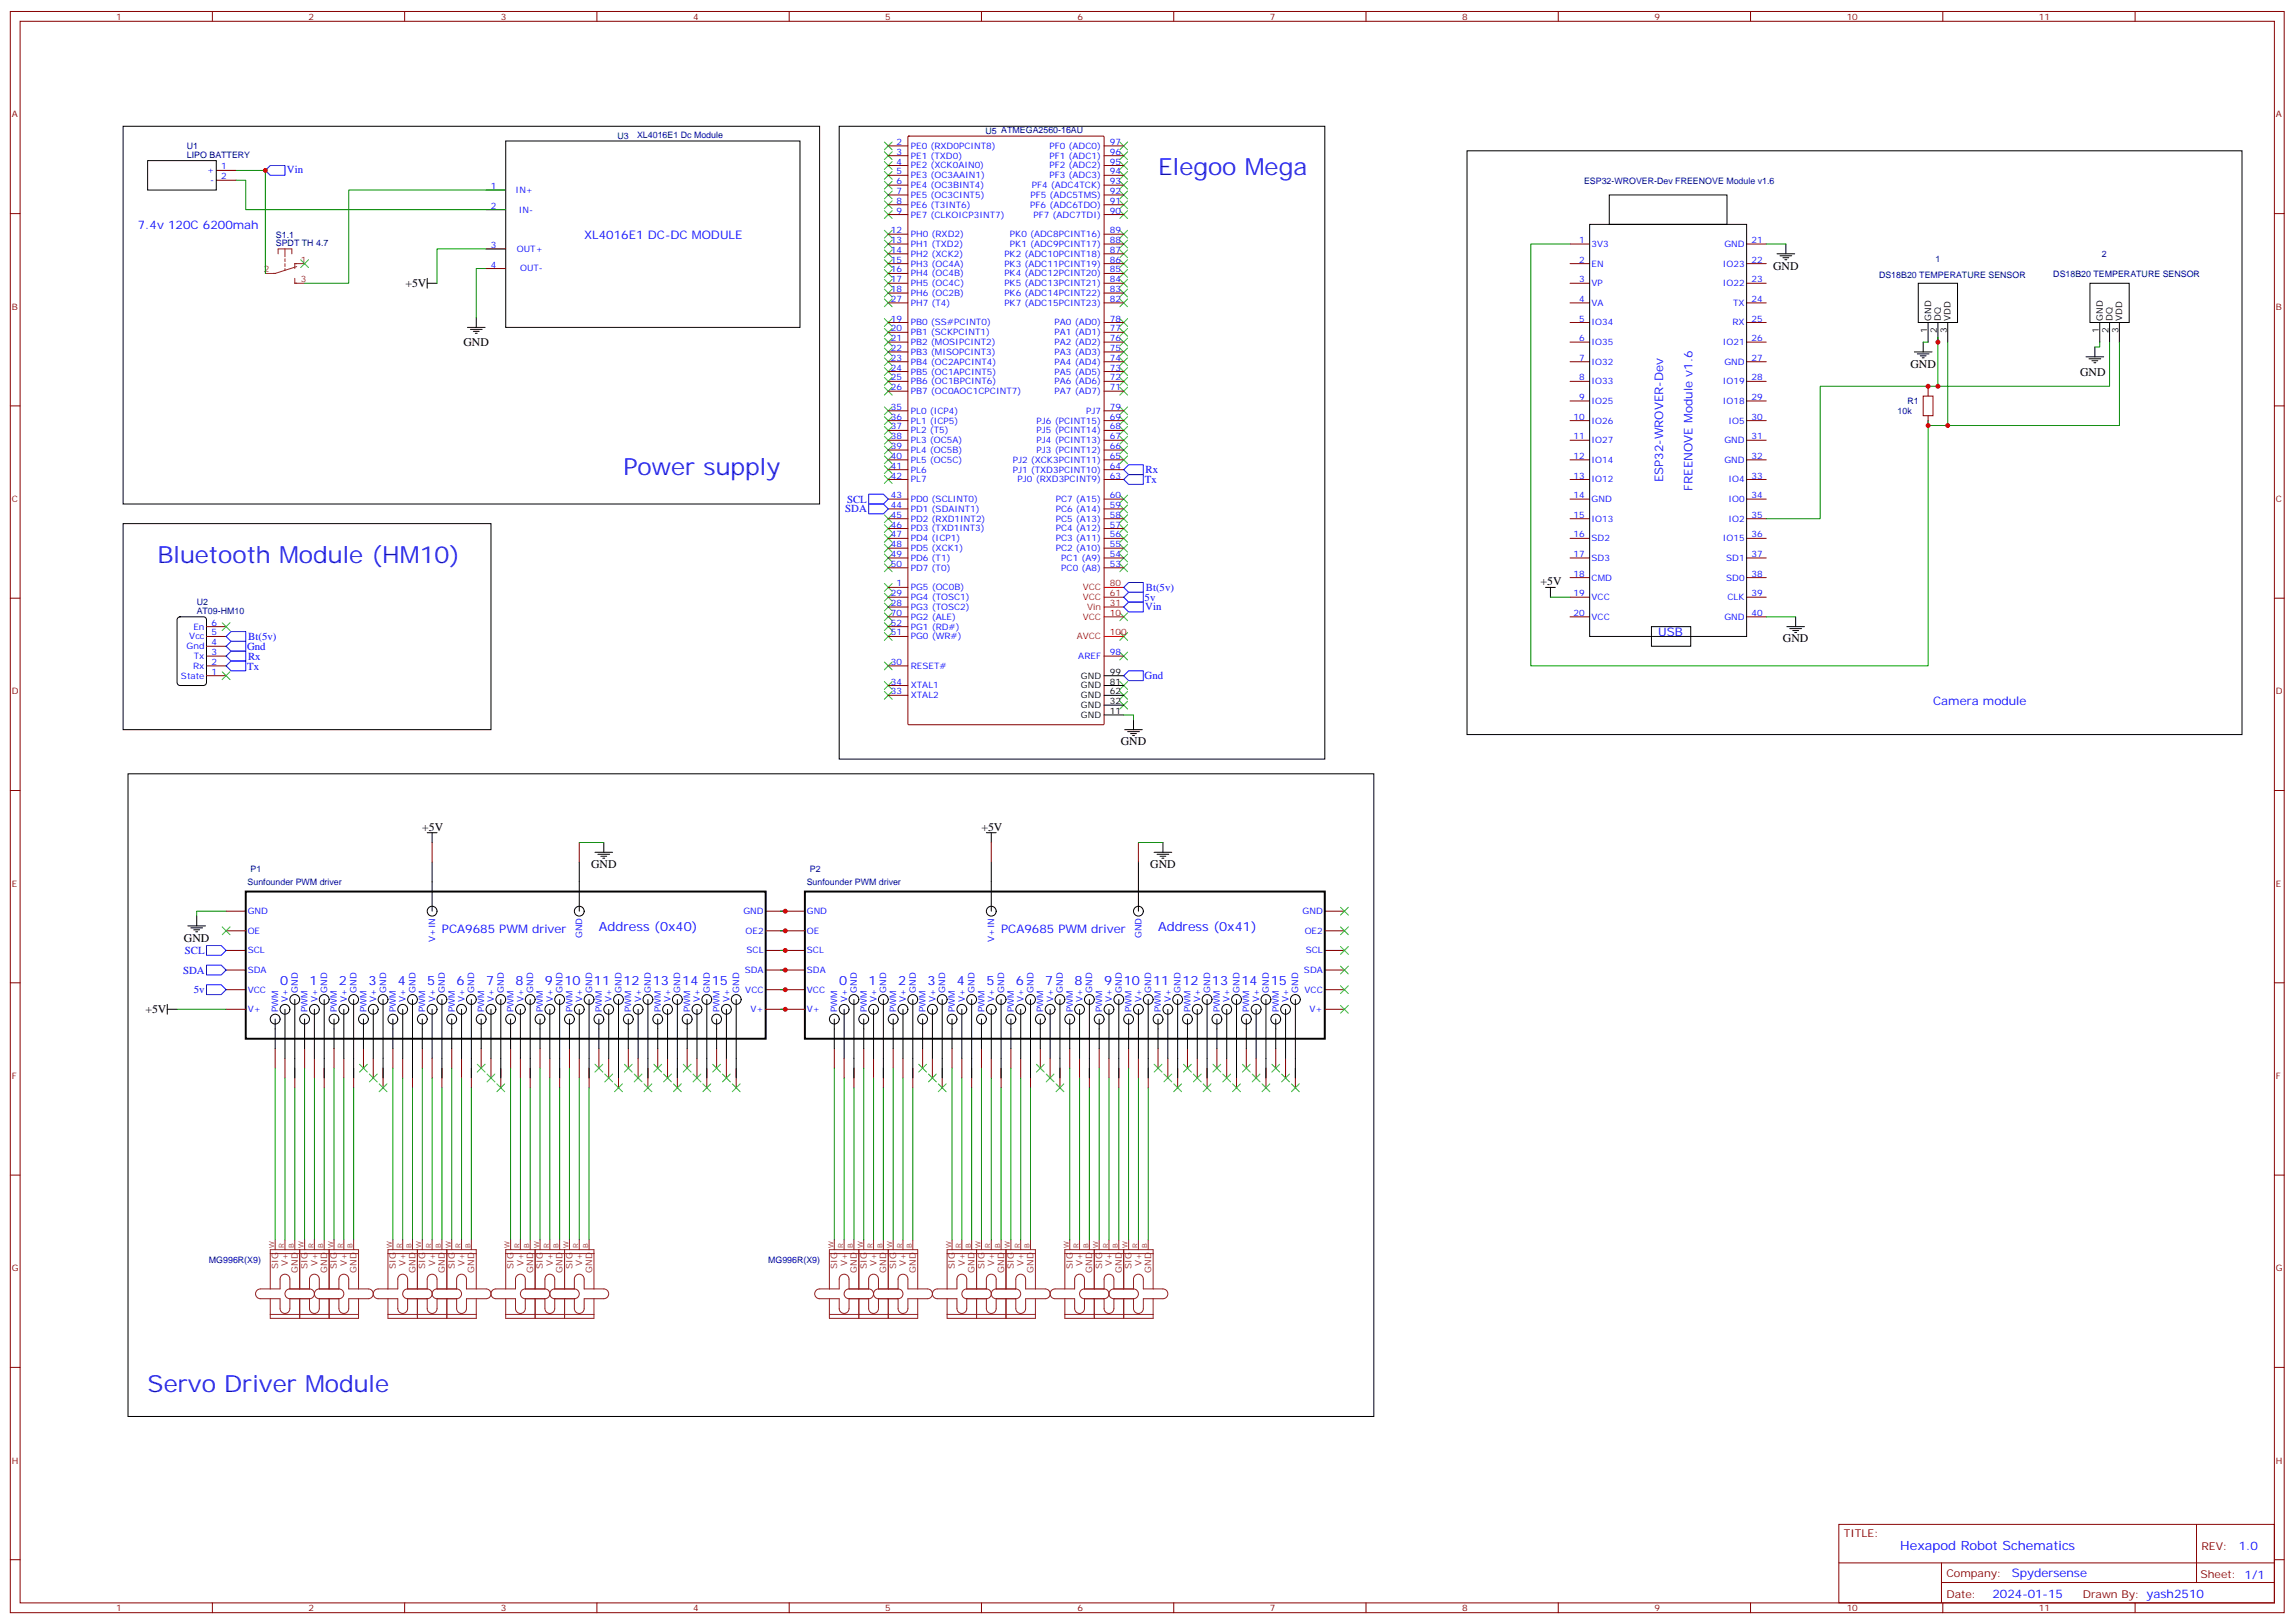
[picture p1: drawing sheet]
<svg xmlns="http://www.w3.org/2000/svg" width="825mm" height="584mm" viewBox="0 0 825 584" stroke-linecap="round" stroke-linejoin="round" font-family="sans-serif">
<defs><g id="words">
<g font-size="8.5" fill="#00f">
<text x="416.5" y="63">Elegoo Mega</text>
<text x="224.2" y="170.6">Power supply</text>
<text x="56.6" y="202.4">Bluetooth Module (HM10)</text>
<text x="53.1" y="500.5">Servo Driver Module</text>
</g>
<g font-size="4.6" fill="#00f">
<text x="215.4" y="334.7">Address (0x40)</text>
<text x="416.5" y="334.7">Address (0x41)</text>
<text x="100.7" y="354.1">0</text>
<text x="111.3" y="354.1">1</text>
<text x="121.9" y="354.1">2</text>
<text x="132.5" y="354.1">3</text>
<text x="143.1" y="354.1">4</text>
<text x="153.6" y="354.1">5</text>
<text x="164.2" y="354.1">6</text>
<text x="174.8" y="354.1">7</text>
<text x="185.4" y="354.1">8</text>
<text x="196" y="354.1">9</text>
<text x="203" y="354.1">10</text>
<text x="213.6" y="354.1">11</text>
<text x="224.2" y="354.1">12</text>
<text x="234.8" y="354.1">13</text>
<text x="245.4" y="354.1">14</text>
<text x="255.9" y="354.1">15</text>
<text x="301.8" y="354.1">0</text>
<text x="312.4" y="354.1">1</text>
<text x="323" y="354.1">2</text>
<text x="333.6" y="354.1">3</text>
<text x="344.1" y="354.1">4</text>
<text x="354.7" y="354.1">5</text>
<text x="365.3" y="354.1">6</text>
<text x="375.9" y="354.1">7</text>
<text x="386.5" y="354.1">8</text>
<text x="397.1" y="354.1">9</text>
<text x="404.1" y="354.1">10</text>
<text x="414.7" y="354.1">11</text>
<text x="425.3" y="354.1">12</text>
<text x="435.9" y="354.1">13</text>
<text x="446.4" y="354.1">14</text>
<text x="457" y="354.1">15</text>
<text x="683.4" y="557.1">Hexapod Robot Schematics</text>
</g>
<g font-size="4.2" fill="#00f">
<text x="49.6" y="82.4">7.4v 120C 6200mah</text>
<text x="210.1" y="86">XL4016E1 DC-DC MODULE</text>
<text x="598.1" y="173.4" transform="rotate(-90 598.1 173.4)">ESP32-WROVER-Dev</text>
<text x="608.7" y="176.4" transform="rotate(-90 608.7 176.4)">FREENOVE Module v1.6</text>
<text x="596.4" y="228.8">USB</text>
<text x="695.1" y="253.5">Camera module</text>
<text x="158.9" y="335.4">PCA9685 PWM driver</text>
<text x="360" y="335.4">PCA9685 PWM driver</text>
<text x="805.1" y="557.4">1.0</text>
<text x="723.5" y="566.9">Spydersense</text>
<text x="716.5" y="574.7">2024-01-15</text>
</g>
<g font-size="4.2">
<text x="637.6" y="96.9">GND</text>
<text x="145.8" y="103.3">+5V</text>
<text x="166.6" y="124.4">GND</text>
<text x="687" y="132.2">GND</text>
<text x="748.1" y="135.4">GND</text>
<text x="554" y="210.5">+5V</text>
<text x="641.2" y="231">GND</text>
<text x="403" y="268">GND</text>
<text x="151.9" y="298.7">+5V</text>
<text x="353" y="298.7">+5V</text>
<text x="212.5" y="312.1">GND</text>
<text x="413.6" y="312.1">GND</text>
<text x="66.1" y="338.6">GND</text>
<text x="52.3" y="364.3">+5V</text>
</g>
<g font-size="3.9" fill="#00f">
<text x="103.2" y="62.4">Vin</text>
<text x="411.7" y="173.7">Tx</text>
<text x="412" y="170.2">Rx</text>
<text x="304" y="184.3">SDA</text>
<text x="304.6" y="180.7">SCL</text>
<text x="411.6" y="216">5v</text>
<text x="412.1" y="212.5">Bt(5v)</text>
<text x="411.9" y="219.3">Vin</text>
<text x="88.8" y="233.7">Gnd</text>
<text x="89.3" y="230.2">Bt(5v)</text>
<text x="89.2" y="237.2">Rx</text>
<text x="88.9" y="240.7">Tx</text>
<text x="411.6" y="244.3">Gnd</text>
<text x="66.5" y="343">SCL</text>
<text x="65.8" y="350.1">SDA</text>
<text x="69.7" y="357.1">5v</text>
</g>
<g font-size="3.9" fill="#800">
<text x="663" y="552.7">TITLE:</text>
<text x="791.7" y="557.4">REV:</text>
<text x="700" y="566.9">Company:</text>
<text x="791.3" y="567.5">Sheet: 1/1</text>
<text x="700" y="574.6">Date:</text>
<text x="749" y="574.7">Drawn By: yash2510</text>
</g>
<g font-size="3.2" fill="#800">
<text x="41.8" y="7.1">1</text>
<text x="110.9" y="7.1">2</text>
<text x="180.1" y="7.1">3</text>
<text x="249.2" y="7.1">4</text>
<text x="318.4" y="7.1">5</text>
<text x="387.5" y="7.1">6</text>
<text x="456.7" y="7.1">7</text>
<text x="525.8" y="7.1">8</text>
<text x="595" y="7.1">9</text>
<text x="664.1" y="7.1">10</text>
<text x="733.2" y="7.1">11</text>
<text x="4.2" y="42.2">A</text>
<text x="818.4" y="42.2">A</text>
<text x="4.2" y="111.4">B</text>
<text x="818.4" y="111.4">B</text>
<text x="4.2" y="180.5">C</text>
<text x="818.4" y="180.5">C</text>
<text x="4.2" y="249.7">D</text>
<text x="818.4" y="249.7">D</text>
<text x="4.2" y="318.8">E</text>
<text x="818.4" y="318.8">E</text>
<text x="4.2" y="387.9">F</text>
<text x="818.4" y="387.9">F</text>
<text x="4.2" y="457.1">G</text>
<text x="818.4" y="457.1">G</text>
<text x="4.2" y="526.2">H</text>
<text x="818.4" y="526.2">H</text>
<text x="41.8" y="579.3">1</text>
<text x="110.9" y="579.3">2</text>
<text x="180.1" y="579.3">3</text>
<text x="249.2" y="579.3">4</text>
<text x="318.4" y="579.3">5</text>
<text x="387.5" y="579.3">6</text>
<text x="456.7" y="579.3">7</text>
<text x="525.8" y="579.3">8</text>
<text x="595" y="579.3">9</text>
<text x="664.1" y="579.3">10</text>
<text x="733.2" y="579.3">11</text>
</g>
<g font-size="3.2" fill="#000080">
<text x="67.2" y="53.5">U1</text>
<text x="222" y="50.1">U3</text>
<text x="229.1" y="49.6">XL4016E1 Dc Module</text>
<text x="354.4" y="48.3">U5 ATMEGA2560-16AU</text>
<text x="67.2" y="56.7">LIPO BATTERY</text>
<text x="569.7" y="66">ESP32-WROVER-Dev FREENOVE Module v1.6</text>
<text x="99.2" y="88.4">SPDT TH 4.7</text>
<text x="99.2" y="85.5">S1.1</text>
<text x="696" y="94.3">1</text>
<text x="755.9" y="92.5">2</text>
<text x="675.7" y="100.1">DS18B20 TEMPERATURE SENSOR</text>
<text x="738.4" y="99.6">DS18B20 TEMPERATURE SENSOR</text>
<text x="682.4" y="148.8">10k</text>
<text x="686" y="145.3">R1</text>
<text x="70.7" y="220.7">AT09-HM10</text>
<text x="70.7" y="217.5">U2</text>
<text x="90.1" y="313.5">P1</text>
<text x="291.2" y="313.5">P2</text>
<text x="89" y="318.1">Sunfounder PWM driver</text>
<text x="290.1" y="318.1">Sunfounder PWM driver</text>
<text x="75.1" y="454">MG996R(X9)</text>
<text x="276.2" y="454">MG996R(X9)</text>
</g>
<g font-size="3.2" fill="#00f">
<text x="322.4" y="52.1">2</text>
<text x="327.6" y="53.5">PE0 (RXD0PCINT8)</text>
<text x="377.4" y="53.5">PF0 (ADC0)</text>
<text x="399.2" y="52.1">97</text>
<text x="322.4" y="59.2">4</text>
<text x="322.4" y="55.6">3</text>
<text x="327.6" y="57">PE1 (TXD0)</text>
<text x="377.4" y="57">PF1 (ADC1)</text>
<text x="399.2" y="55.6">96</text>
<text x="399.2" y="59.2">95</text>
<text x="74.5" y="62.3">+</text>
<text x="75.6" y="65.9">-</text>
<text x="79.6" y="60.9">1</text>
<text x="79.6" y="64.5">2</text>
<text x="322.4" y="62.7">5</text>
<text x="327.6" y="64.1">PE3 (OC3AAIN1)</text>
<text x="327.6" y="60.6">PE2 (XCK0AIN0)</text>
<text x="377.4" y="60.6">PF2 (ADC2)</text>
<text x="377.4" y="64.1">PF3 (ADC3)</text>
<text x="399.2" y="62.7">94</text>
<text x="176.6" y="68">1</text>
<text x="185.4" y="69.4">IN+</text>
<text x="322.4" y="66.2">6</text>
<text x="322.4" y="69.7">7</text>
<text x="327.6" y="67.6">PE4 (OC3BINT4)</text>
<text x="327.6" y="71.2">PE5 (OC3CINT5)</text>
<text x="370.6" y="71.2">PF5 (ADC5TMS)</text>
<text x="371" y="67.6">PF4 (ADC4TCK)</text>
<text x="399.2" y="66.2">93</text>
<text x="399.2" y="69.7">92</text>
<text x="176.6" y="75">2</text>
<text x="186.6" y="76.4">IN-</text>
<text x="322.4" y="73.3">8</text>
<text x="322.4" y="76.8">9</text>
<text x="327.6" y="74.7">PE6 (T3INT6)</text>
<text x="370.5" y="74.7">PF6 (ADC6TDO)</text>
<text x="399.2" y="73.3">91</text>
<text x="399.2" y="76.8">90</text>
<text x="320.3" y="83.9">12</text>
<text x="327.6" y="78.2">PE7 (CLKOICP3INT7)</text>
<text x="371.7" y="78.2">PF7 (ADC7TDI)</text>
<text x="399.2" y="83.9">89</text>
<text x="176.6" y="89.1">3</text>
<text x="320.3" y="87.4">13</text>
<text x="327.6" y="88.8">PH1 (TXD2)</text>
<text x="327.6" y="85.3">PH0 (RXD2)</text>
<text x="363.2" y="88.8">PK1 (ADC9PCINT17)</text>
<text x="363.2" y="85.3">PK0 (ADC8PCINT16)</text>
<text x="399.2" y="87.4">88</text>
<text x="567.9" y="87.4">1</text>
<text x="572.4" y="88.8">3V3</text>
<text x="620.1" y="88.8">GND</text>
<text x="629.9" y="87.4">21</text>
<text x="185.9" y="90.6">OUT+</text>
<text x="320.3" y="90.9">14</text>
<text x="320.3" y="94.4">15</text>
<text x="327.6" y="92.3">PH2 (XCK2)</text>
<text x="327.6" y="95.8">PH3 (OC4A)</text>
<text x="361.2" y="95.8">PK3 (ADC11PCINT19)</text>
<text x="361.2" y="92.3">PK2 (ADC10PCINT18)</text>
<text x="399.2" y="94.4">86</text>
<text x="399.2" y="90.9">87</text>
<text x="567.9" y="94.4">2</text>
<text x="572.4" y="95.8">EN</text>
<text x="619.6" y="95.8">IO23</text>
<text x="629.9" y="94.4">22</text>
<text x="176.6" y="96.2">4</text>
<text x="187" y="97.6">OUT-</text>
<text x="320.3" y="98">16</text>
<text x="320.3" y="101.5">17</text>
<text x="327.6" y="99.4">PH4 (OC4B)</text>
<text x="361.2" y="99.4">PK4 (ADC12PCINT20)</text>
<text x="399.2" y="101.5">84</text>
<text x="399.2" y="98">85</text>
<text x="567.9" y="101.5">3</text>
<text x="629.9" y="101.5">23</text>
<text x="320.3" y="105">18</text>
<text x="327.6" y="102.9">PH5 (OC4C)</text>
<text x="327.6" y="106.4">PH6 (OC2B)</text>
<text x="361.2" y="102.9">PK5 (ADC13PCINT21)</text>
<text x="361.2" y="106.4">PK6 (ADC14PCINT22)</text>
<text x="399.2" y="105">83</text>
<text x="572.4" y="102.9">VP</text>
<text x="619.6" y="102.9">IO22</text>
<text x="320.3" y="108.5">27</text>
<text x="327.6" y="110">PH7 (T4)</text>
<text x="361.2" y="110">PK7 (ADC15PCINT23)</text>
<text x="399.2" y="108.5">82</text>
<text x="567.9" y="108.5">4</text>
<text x="572.4" y="110">VA</text>
<text x="623.3" y="110">TX</text>
<text x="629.9" y="108.5">24</text>
<text x="320.3" y="119.1">20</text>
<text x="320.3" y="115.6">19</text>
<text x="327.6" y="117">PB0 (SS#PCINT0)</text>
<text x="379.3" y="117">PA0 (AD0)</text>
<text x="399.2" y="119.1">77</text>
<text x="399.2" y="115.6">78</text>
<text x="567.9" y="115.6">5</text>
<text x="572.4" y="117">IO34</text>
<text x="623" y="117">RX</text>
<text x="629.9" y="115.6">25</text>
<text x="320.3" y="122.7">21</text>
<text x="327.6" y="124.1">PB2 (MOSIPCINT2)</text>
<text x="327.6" y="120.5">PB1 (SCKPCINT1)</text>
<text x="379.3" y="120.5">PA1 (AD1)</text>
<text x="379.3" y="124.1">PA2 (AD2)</text>
<text x="399.2" y="122.7">76</text>
<text x="567.9" y="122.7">6</text>
<text x="572.4" y="124.1">IO35</text>
<text x="619.6" y="124.1">IO21</text>
<text x="629.9" y="122.7">26</text>
<text x="320.3" y="126.2">22</text>
<text x="320.3" y="129.7">23</text>
<text x="327.6" y="127.6">PB3 (MISOPCINT3)</text>
<text x="327.6" y="131.1">PB4 (OC2APCINT4)</text>
<text x="379.3" y="131.1">PA4 (AD4)</text>
<text x="379.3" y="127.6">PA3 (AD3)</text>
<text x="399.2" y="129.7">74</text>
<text x="399.2" y="126.2">75</text>
<text x="567.9" y="129.7">7</text>
<text x="572.4" y="131.1">IO32</text>
<text x="620.1" y="131.1">GND</text>
<text x="629.9" y="129.7">27</text>
<text x="320.3" y="136.8">25</text>
<text x="320.3" y="133.2">24</text>
<text x="327.6" y="134.7">PB5 (OC1APCINT5)</text>
<text x="379.3" y="134.7">PA5 (AD5)</text>
<text x="399.2" y="133.2">73</text>
<text x="399.2" y="136.8">72</text>
<text x="567.9" y="136.8">8</text>
<text x="629.9" y="136.8">28</text>
<text x="320.3" y="140.3">26</text>
<text x="327.6" y="138.2">PB6 (OC1BPCINT6)</text>
<text x="327.6" y="141.7">PB7 (OC0AOC1CPCINT7)</text>
<text x="379.3" y="141.7">PA7 (AD7)</text>
<text x="379.3" y="138.2">PA6 (AD6)</text>
<text x="399.2" y="140.3">71</text>
<text x="567.9" y="143.8">9</text>
<text x="572.4" y="138.2">IO33</text>
<text x="619.6" y="138.2">IO19</text>
<text x="629.9" y="143.8">29</text>
<text x="320.3" y="147.4">35</text>
<text x="327.6" y="148.8">PL0 (ICP4)</text>
<text x="390.6" y="148.8">PJ7</text>
<text x="399.2" y="147.4">79</text>
<text x="572.4" y="145.2">IO25</text>
<text x="619.6" y="145.2">IO18</text>
<text x="320.3" y="154.4">37</text>
<text x="320.3" y="150.9">36</text>
<text x="327.6" y="155.8">PL2 (T5)</text>
<text x="327.6" y="152.3">PL1 (ICP5)</text>
<text x="372.8" y="155.8">PJ5 (PCINT14)</text>
<text x="372.8" y="152.3">PJ6 (PCINT15)</text>
<text x="399.2" y="154.4">68</text>
<text x="399.2" y="150.9">69</text>
<text x="565.9" y="150.9">10</text>
<text x="572.4" y="152.3">IO26</text>
<text x="621.6" y="152.3">IO5</text>
<text x="629.9" y="150.9">30</text>
<text x="320.3" y="157.9">38</text>
<text x="320.3" y="161.5">39</text>
<text x="327.6" y="159.3">PL3 (OC5A)</text>
<text x="372.8" y="159.3">PJ4 (PCINT13)</text>
<text x="399.2" y="161.5">66</text>
<text x="399.2" y="157.9">67</text>
<text x="565.9" y="157.9">11</text>
<text x="572.4" y="159.3">IO27</text>
<text x="620.1" y="159.3">GND</text>
<text x="629.9" y="157.9">31</text>
<text x="320.3" y="165">40</text>
<text x="327.6" y="162.9">PL4 (OC5B)</text>
<text x="327.6" y="166.4">PL5 (OC5C)</text>
<text x="364.2" y="166.4">PJ2 (XCK3PCINT11)</text>
<text x="372.8" y="162.9">PJ3 (PCINT12)</text>
<text x="399.2" y="165">65</text>
<text x="565.9" y="165">12</text>
<text x="572.4" y="166.4">IO14</text>
<text x="620.1" y="166.4">GND</text>
<text x="629.9" y="165">32</text>
<text x="320.3" y="168.5">41</text>
<text x="320.3" y="172">42</text>
<text x="327.6" y="169.9">PL6</text>
<text x="327.6" y="173.5">PL7</text>
<text x="364.2" y="169.9">PJ1 (TXD3PCINT10)</text>
<text x="366" y="173.5">PJ0 (RXD3PCINT9)</text>
<text x="399.2" y="172">63</text>
<text x="399.2" y="168.5">64</text>
<text x="565.9" y="172">13</text>
<text x="572.4" y="173.5">IO12</text>
<text x="621.6" y="173.5">IO4</text>
<text x="629.9" y="172">33</text>
<text x="320.3" y="179.1">43</text>
<text x="399.2" y="179.1">60</text>
<text x="565.9" y="179.1">14</text>
<text x="629.9" y="179.1">34</text>
<text x="320.3" y="182.6">44</text>
<text x="327.6" y="184">PD1 (SDAINT1)</text>
<text x="327.6" y="180.5">PD0 (SCLINT0)</text>
<text x="379.6" y="184">PC6 (A14)</text>
<text x="379.6" y="180.5">PC7 (A15)</text>
<text x="399.2" y="182.6">59</text>
<text x="572.4" y="180.5">GND</text>
<text x="621.6" y="180.5">IO0</text>
<text x="320.3" y="186.2">45</text>
<text x="320.3" y="189.7">46</text>
<text x="327.6" y="187.6">PD2 (RXD1INT2)</text>
<text x="327.6" y="191.1">PD3 (TXD1INT3)</text>
<text x="379.6" y="191.1">PC4 (A12)</text>
<text x="379.6" y="187.6">PC5 (A13)</text>
<text x="399.2" y="189.7">57</text>
<text x="399.2" y="186.2">58</text>
<text x="565.9" y="186.2">15</text>
<text x="572.4" y="187.6">IO13</text>
<text x="621.6" y="187.6">IO2</text>
<text x="629.9" y="186.2">35</text>
<text x="320.3" y="193.2">47</text>
<text x="320.3" y="196.7">48</text>
<text x="327.6" y="194.6">PD4 (ICP1)</text>
<text x="379.6" y="194.6">PC3 (A11)</text>
<text x="399.2" y="196.7">55</text>
<text x="399.2" y="193.2">56</text>
<text x="565.9" y="193.2">16</text>
<text x="572.4" y="194.6">SD2</text>
<text x="619.6" y="194.6">IO15</text>
<text x="629.9" y="193.2">36</text>
<text x="320.3" y="200.3">49</text>
<text x="320.3" y="203.8">50</text>
<text x="327.6" y="198.2">PD5 (XCK1)</text>
<text x="327.6" y="201.7">PD6 (T1)</text>
<text x="379.6" y="198.2">PC2 (A10)</text>
<text x="381.7" y="201.7">PC1 (A9)</text>
<text x="399.2" y="200.3">54</text>
<text x="399.2" y="203.8">53</text>
<text x="565.9" y="200.3">17</text>
<text x="572.4" y="201.7">SD3</text>
<text x="620.8" y="201.7">SD1</text>
<text x="629.9" y="200.3">37</text>
<text x="327.6" y="205.2">PD7 (T0)</text>
<text x="381.7" y="205.2">PC0 (A8)</text>
<text x="565.9" y="207.3">18</text>
<text x="572.4" y="208.7">CMD</text>
<text x="620.8" y="208.7">SD0</text>
<text x="629.9" y="207.3">38</text>
<text x="320.3" y="214.4">29</text>
<text x="322.4" y="210.9">1</text>
<text x="327.6" y="212.3">PG5 (OC0B)</text>
<text x="327.6" y="215.8">PG4 (TOSC1)</text>
<text x="565.9" y="214.4">19</text>
<text x="572.4" y="215.8">VCC</text>
<text x="621.2" y="215.8">CLK</text>
<text x="629.9" y="214.4">39</text>
<text x="320.3" y="221.4">70</text>
<text x="320.3" y="217.9">28</text>
<text x="327.6" y="219.3">PG3 (TOSC2)</text>
<text x="565.9" y="221.4">20</text>
<text x="629.9" y="221.4">40</text>
<text x="69.5" y="226.4">En</text>
<text x="76" y="225">6</text>
<text x="320.3" y="225">52</text>
<text x="327.6" y="226.4">PG1 (RD#)</text>
<text x="327.6" y="222.8">PG2 (ALE)</text>
<text x="572.4" y="222.8">VCC</text>
<text x="620.1" y="222.8">GND</text>
<text x="67.1" y="233.4">Gnd</text>
<text x="68.1" y="229.9">Vcc</text>
<text x="76" y="232">4</text>
<text x="76" y="228.5">5</text>
<text x="320.3" y="228.5">51</text>
<text x="327.6" y="229.9">PG0 (WR#)</text>
<text x="69.7" y="237">Tx</text>
<text x="76" y="239.1">2</text>
<text x="76" y="235.5">3</text>
<text x="320.3" y="239.1">30</text>
<text x="387.8" y="237">AREF</text>
<text x="399.2" y="235.5">98</text>
<text x="65.1" y="244">State</text>
<text x="69.5" y="240.5">Rx</text>
<text x="76" y="242.6">1</text>
<text x="327.6" y="240.5">RESET#</text>
<text x="320.3" y="246.1">34</text>
<text x="320.3" y="249.7">33</text>
<text x="327.6" y="247.5">XTAL1</text>
<text x="327.6" y="251.1">XTAL2</text>
<text x="89.1" y="328.7">GND</text>
<text x="267.4" y="328.7">GND</text>
<text x="290.2" y="328.7">GND</text>
<text x="468.4" y="328.7">GND</text>
<text x="89.1" y="335.7">OE</text>
<text x="268.1" y="335.7">OE2</text>
<text x="290.2" y="335.7">OE</text>
<text x="469.2" y="335.7">OE2</text>
<text x="156.5" y="338.6" transform="rotate(-90 156.5 338.6)">V+IN</text>
<text x="209.4" y="337.4" transform="rotate(-90 209.4 337.4)">GND</text>
<text x="357.5" y="338.6" transform="rotate(-90 357.5 338.6)">V+IN</text>
<text x="410.5" y="337.4" transform="rotate(-90 410.5 337.4)">GND</text>
<text x="89.1" y="342.8">SCL</text>
<text x="268.5" y="342.8">SCL</text>
<text x="290.2" y="342.8">SCL</text>
<text x="469.6" y="342.8">SCL</text>
<text x="89.1" y="349.8">SDA</text>
<text x="267.9" y="349.8">SDA</text>
<text x="290.2" y="349.8">SDA</text>
<text x="468.9" y="349.8">SDA</text>
<text x="89.1" y="356.9">VCC</text>
<text x="107.1" y="356.9" transform="rotate(-90 107.1 356.9)">GND</text>
<text x="117.7" y="356.9" transform="rotate(-90 117.7 356.9)">GND</text>
<text x="128.2" y="356.9" transform="rotate(-90 128.2 356.9)">GND</text>
<text x="138.8" y="356.9" transform="rotate(-90 138.8 356.9)">GND</text>
<text x="149.4" y="356.9" transform="rotate(-90 149.4 356.9)">GND</text>
<text x="160" y="356.9" transform="rotate(-90 160 356.9)">GND</text>
<text x="170.6" y="356.9" transform="rotate(-90 170.6 356.9)">GND</text>
<text x="181.2" y="356.9" transform="rotate(-90 181.2 356.9)">GND</text>
<text x="191.7" y="356.9" transform="rotate(-90 191.7 356.9)">GND</text>
<text x="202.3" y="356.9" transform="rotate(-90 202.3 356.9)">GND</text>
<text x="212.9" y="356.9" transform="rotate(-90 212.9 356.9)">GND</text>
<text x="223.5" y="356.9" transform="rotate(-90 223.5 356.9)">GND</text>
<text x="234.1" y="356.9" transform="rotate(-90 234.1 356.9)">GND</text>
<text x="244.7" y="356.9" transform="rotate(-90 244.7 356.9)">GND</text>
<text x="255.2" y="356.9" transform="rotate(-90 255.2 356.9)">GND</text>
<text x="265.8" y="356.9" transform="rotate(-90 265.8 356.9)">GND</text>
<text x="268" y="356.9">VCC</text>
<text x="290.2" y="356.9">VCC</text>
<text x="308.2" y="356.9" transform="rotate(-90 308.2 356.9)">GND</text>
<text x="318.7" y="356.9" transform="rotate(-90 318.7 356.9)">GND</text>
<text x="329.3" y="356.9" transform="rotate(-90 329.3 356.9)">GND</text>
<text x="339.9" y="356.9" transform="rotate(-90 339.9 356.9)">GND</text>
<text x="350.5" y="356.9" transform="rotate(-90 350.5 356.9)">GND</text>
<text x="361.1" y="356.9" transform="rotate(-90 361.1 356.9)">GND</text>
<text x="371.7" y="356.9" transform="rotate(-90 371.7 356.9)">GND</text>
<text x="382.2" y="356.9" transform="rotate(-90 382.2 356.9)">GND</text>
<text x="392.8" y="356.9" transform="rotate(-90 392.8 356.9)">GND</text>
<text x="403.4" y="356.9" transform="rotate(-90 403.4 356.9)">GND</text>
<text x="414" y="356.9" transform="rotate(-90 414 356.9)">GND</text>
<text x="424.6" y="356.9" transform="rotate(-90 424.6 356.9)">GND</text>
<text x="435.2" y="356.9" transform="rotate(-90 435.2 356.9)">GND</text>
<text x="445.7" y="356.9" transform="rotate(-90 445.7 356.9)">GND</text>
<text x="456.3" y="356.9" transform="rotate(-90 456.3 356.9)">GND</text>
<text x="466.9" y="356.9" transform="rotate(-90 466.9 356.9)">GND</text>
<text x="469.1" y="356.9">VCC</text>
<text x="89.1" y="364">V+</text>
<text x="100" y="364" transform="rotate(-90 100 364)">PWM</text>
<text x="103.5" y="360.4" transform="rotate(-90 103.5 360.4)">V+</text>
<text x="110.6" y="364" transform="rotate(-90 110.6 364)">PWM</text>
<text x="114.1" y="360.4" transform="rotate(-90 114.1 360.4)">V+</text>
<text x="121.2" y="364" transform="rotate(-90 121.2 364)">PWM</text>
<text x="124.7" y="360.4" transform="rotate(-90 124.7 360.4)">V+</text>
<text x="131.8" y="364" transform="rotate(-90 131.8 364)">PWM</text>
<text x="135.3" y="360.4" transform="rotate(-90 135.3 360.4)">V+</text>
<text x="142.3" y="364" transform="rotate(-90 142.3 364)">PWM</text>
<text x="145.9" y="360.4" transform="rotate(-90 145.9 360.4)">V+</text>
<text x="152.9" y="364" transform="rotate(-90 152.9 364)">PWM</text>
<text x="156.5" y="360.4" transform="rotate(-90 156.5 360.4)">V+</text>
<text x="163.5" y="364" transform="rotate(-90 163.5 364)">PWM</text>
<text x="167" y="360.4" transform="rotate(-90 167 360.4)">V+</text>
<text x="174.1" y="364" transform="rotate(-90 174.1 364)">PWM</text>
<text x="177.6" y="360.4" transform="rotate(-90 177.6 360.4)">V+</text>
<text x="184.7" y="364" transform="rotate(-90 184.7 364)">PWM</text>
<text x="188.2" y="360.4" transform="rotate(-90 188.2 360.4)">V+</text>
<text x="195.3" y="364" transform="rotate(-90 195.3 364)">PWM</text>
<text x="198.8" y="360.4" transform="rotate(-90 198.8 360.4)">V+</text>
<text x="205.8" y="364" transform="rotate(-90 205.8 364)">PWM</text>
<text x="209.4" y="360.4" transform="rotate(-90 209.4 360.4)">V+</text>
<text x="216.4" y="364" transform="rotate(-90 216.4 364)">PWM</text>
<text x="220" y="360.4" transform="rotate(-90 220 360.4)">V+</text>
<text x="227" y="364" transform="rotate(-90 227 364)">PWM</text>
<text x="230.5" y="360.4" transform="rotate(-90 230.5 360.4)">V+</text>
<text x="237.6" y="364" transform="rotate(-90 237.6 364)">PWM</text>
<text x="241.1" y="360.4" transform="rotate(-90 241.1 360.4)">V+</text>
<text x="248.2" y="364" transform="rotate(-90 248.2 364)">PWM</text>
<text x="251.7" y="360.4" transform="rotate(-90 251.7 360.4)">V+</text>
<text x="258.8" y="364" transform="rotate(-90 258.8 364)">PWM</text>
<text x="262.3" y="360.4" transform="rotate(-90 262.3 360.4)">V+</text>
<text x="269.9" y="364">V+</text>
<text x="290.2" y="364">V+</text>
<text x="301.1" y="364" transform="rotate(-90 301.1 364)">PWM</text>
<text x="304.6" y="360.4" transform="rotate(-90 304.6 360.4)">V+</text>
<text x="311.7" y="364" transform="rotate(-90 311.7 364)">PWM</text>
<text x="315.2" y="360.4" transform="rotate(-90 315.2 360.4)">V+</text>
<text x="322.3" y="364" transform="rotate(-90 322.3 364)">PWM</text>
<text x="325.8" y="360.4" transform="rotate(-90 325.8 360.4)">V+</text>
<text x="332.8" y="364" transform="rotate(-90 332.8 364)">PWM</text>
<text x="336.4" y="360.4" transform="rotate(-90 336.4 360.4)">V+</text>
<text x="343.4" y="364" transform="rotate(-90 343.4 364)">PWM</text>
<text x="347" y="360.4" transform="rotate(-90 347 360.4)">V+</text>
<text x="354" y="364" transform="rotate(-90 354 364)">PWM</text>
<text x="357.5" y="360.4" transform="rotate(-90 357.5 360.4)">V+</text>
<text x="364.6" y="364" transform="rotate(-90 364.6 364)">PWM</text>
<text x="368.1" y="360.4" transform="rotate(-90 368.1 360.4)">V+</text>
<text x="375.2" y="364" transform="rotate(-90 375.2 364)">PWM</text>
<text x="378.7" y="360.4" transform="rotate(-90 378.7 360.4)">V+</text>
<text x="385.8" y="364" transform="rotate(-90 385.8 364)">PWM</text>
<text x="389.3" y="360.4" transform="rotate(-90 389.3 360.4)">V+</text>
<text x="396.3" y="364" transform="rotate(-90 396.3 364)">PWM</text>
<text x="399.9" y="360.4" transform="rotate(-90 399.9 360.4)">V+</text>
<text x="406.9" y="364" transform="rotate(-90 406.9 364)">PWM</text>
<text x="410.5" y="360.4" transform="rotate(-90 410.5 360.4)">V+</text>
<text x="417.5" y="364" transform="rotate(-90 417.5 364)">PWM</text>
<text x="421" y="360.4" transform="rotate(-90 421 360.4)">V+</text>
<text x="428.1" y="364" transform="rotate(-90 428.1 364)">PWM</text>
<text x="431.6" y="360.4" transform="rotate(-90 431.6 360.4)">V+</text>
<text x="438.7" y="364" transform="rotate(-90 438.7 364)">PWM</text>
<text x="442.2" y="360.4" transform="rotate(-90 442.2 360.4)">V+</text>
<text x="449.3" y="364" transform="rotate(-90 449.3 364)">PWM</text>
<text x="452.8" y="360.4" transform="rotate(-90 452.8 360.4)">V+</text>
<text x="459.8" y="364" transform="rotate(-90 459.8 364)">PWM</text>
<text x="463.4" y="360.4" transform="rotate(-90 463.4 360.4)">V+</text>
<text x="471" y="364">V+</text>
</g>
<g font-size="3.2" fill="#8d2323">
<text x="108.1" y="94.4">1</text>
<text x="94.8" y="98">2</text>
<text x="108.1" y="101.5">3</text>
<text x="103.5" y="455.2" transform="rotate(-90 103.5 455.2)">V+</text>
<text x="114.1" y="455.2" transform="rotate(-90 114.1 455.2)">V+</text>
<text x="124.7" y="455.2" transform="rotate(-90 124.7 455.2)">V+</text>
<text x="145.9" y="455.2" transform="rotate(-90 145.9 455.2)">V+</text>
<text x="156.5" y="455.2" transform="rotate(-90 156.5 455.2)">V+</text>
<text x="167" y="455.2" transform="rotate(-90 167 455.2)">V+</text>
<text x="188.2" y="455.2" transform="rotate(-90 188.2 455.2)">V+</text>
<text x="198.8" y="455.2" transform="rotate(-90 198.8 455.2)">V+</text>
<text x="209.4" y="455.2" transform="rotate(-90 209.4 455.2)">V+</text>
<text x="304.6" y="455.2" transform="rotate(-90 304.6 455.2)">V+</text>
<text x="315.2" y="455.2" transform="rotate(-90 315.2 455.2)">V+</text>
<text x="325.8" y="455.2" transform="rotate(-90 325.8 455.2)">V+</text>
<text x="347" y="455.2" transform="rotate(-90 347 455.2)">V+</text>
<text x="357.5" y="455.2" transform="rotate(-90 357.5 455.2)">V+</text>
<text x="368.1" y="455.2" transform="rotate(-90 368.1 455.2)">V+</text>
<text x="389.3" y="455.2" transform="rotate(-90 389.3 455.2)">V+</text>
<text x="399.9" y="455.2" transform="rotate(-90 399.9 455.2)">V+</text>
<text x="410.5" y="455.2" transform="rotate(-90 410.5 455.2)">V+</text>
<text x="100" y="456.4" transform="rotate(-90 100 456.4)">SIG</text>
<text x="107.1" y="457.7" transform="rotate(-90 107.1 457.7)">GND</text>
<text x="110.6" y="456.4" transform="rotate(-90 110.6 456.4)">SIG</text>
<text x="117.7" y="457.7" transform="rotate(-90 117.7 457.7)">GND</text>
<text x="121.2" y="456.4" transform="rotate(-90 121.2 456.4)">SIG</text>
<text x="128.2" y="457.7" transform="rotate(-90 128.2 457.7)">GND</text>
<text x="142.3" y="456.4" transform="rotate(-90 142.3 456.4)">SIG</text>
<text x="149.4" y="457.7" transform="rotate(-90 149.4 457.7)">GND</text>
<text x="152.9" y="456.4" transform="rotate(-90 152.9 456.4)">SIG</text>
<text x="160" y="457.7" transform="rotate(-90 160 457.7)">GND</text>
<text x="163.5" y="456.4" transform="rotate(-90 163.5 456.4)">SIG</text>
<text x="170.6" y="457.7" transform="rotate(-90 170.6 457.7)">GND</text>
<text x="184.7" y="456.4" transform="rotate(-90 184.7 456.4)">SIG</text>
<text x="191.7" y="457.7" transform="rotate(-90 191.7 457.7)">GND</text>
<text x="195.3" y="456.4" transform="rotate(-90 195.3 456.4)">SIG</text>
<text x="202.3" y="457.7" transform="rotate(-90 202.3 457.7)">GND</text>
<text x="205.8" y="456.4" transform="rotate(-90 205.8 456.4)">SIG</text>
<text x="212.9" y="457.7" transform="rotate(-90 212.9 457.7)">GND</text>
<text x="301.1" y="456.4" transform="rotate(-90 301.1 456.4)">SIG</text>
<text x="308.2" y="457.7" transform="rotate(-90 308.2 457.7)">GND</text>
<text x="311.7" y="456.4" transform="rotate(-90 311.7 456.4)">SIG</text>
<text x="318.7" y="457.7" transform="rotate(-90 318.7 457.7)">GND</text>
<text x="322.3" y="456.4" transform="rotate(-90 322.3 456.4)">SIG</text>
<text x="329.3" y="457.7" transform="rotate(-90 329.3 457.7)">GND</text>
<text x="343.4" y="456.4" transform="rotate(-90 343.4 456.4)">SIG</text>
<text x="350.5" y="457.7" transform="rotate(-90 350.5 457.7)">GND</text>
<text x="354" y="456.4" transform="rotate(-90 354 456.4)">SIG</text>
<text x="361.1" y="457.7" transform="rotate(-90 361.1 457.7)">GND</text>
<text x="364.6" y="456.4" transform="rotate(-90 364.6 456.4)">SIG</text>
<text x="371.7" y="457.7" transform="rotate(-90 371.7 457.7)">GND</text>
<text x="385.8" y="456.4" transform="rotate(-90 385.8 456.4)">SIG</text>
<text x="392.8" y="457.7" transform="rotate(-90 392.8 457.7)">GND</text>
<text x="396.3" y="456.4" transform="rotate(-90 396.3 456.4)">SIG</text>
<text x="403.4" y="457.7" transform="rotate(-90 403.4 457.7)">GND</text>
<text x="406.9" y="456.4" transform="rotate(-90 406.9 456.4)">SIG</text>
<text x="414" y="457.7" transform="rotate(-90 414 457.7)">GND</text>
</g>
<g font-size="3.2">
<text x="693" y="119.7" transform="rotate(-90 693 119.7)">1</text>
<text x="694.4" y="115.3" transform="rotate(-90 694.4 115.3)">GND</text>
<text x="696.6" y="119.7" transform="rotate(-90 696.6 119.7)">2</text>
<text x="698" y="115.3" transform="rotate(-90 698 115.3)">DQ</text>
<text x="700.1" y="119.7" transform="rotate(-90 700.1 119.7)">3</text>
<text x="701.5" y="115.3" transform="rotate(-90 701.5 115.3)">VDD</text>
<text x="754.8" y="119.7" transform="rotate(-90 754.8 119.7)">1</text>
<text x="756.2" y="115.3" transform="rotate(-90 756.2 115.3)">GND</text>
<text x="758.3" y="119.7" transform="rotate(-90 758.3 119.7)">2</text>
<text x="759.7" y="115.3" transform="rotate(-90 759.7 115.3)">DQ</text>
<text x="761.8" y="119.7" transform="rotate(-90 761.8 119.7)">3</text>
<text x="763.2" y="115.3" transform="rotate(-90 763.2 115.3)">VDD</text>
<text x="388.7" y="244">GND</text>
<text x="399.2" y="242.6">99</text>
<text x="388.7" y="247.5">GND</text>
<text x="388.7" y="251.1">GND</text>
<text x="399.2" y="246.1">81</text>
<text x="399.2" y="249.7">62</text>
<text x="388.7" y="254.6">GND</text>
<text x="399.2" y="256.7">11</text>
<text x="399.2" y="253.2">32</text>
<text x="388.7" y="258.1">GND</text>
</g>
<g font-size="3.2" fill="#f00">
<text x="389.4" y="212.3">VCC</text>
<text x="389.4" y="215.8">VCC</text>
<text x="399.2" y="210.9">80</text>
<text x="399.2" y="214.4">61</text>
<text x="390.9" y="219.3">Vin</text>
<text x="399.2" y="217.9">31</text>
<text x="399.2" y="221.4">10</text>
<text x="389.4" y="222.8">VCC</text>
<text x="387.2" y="229.9">AVCC</text>
<text x="399.2" y="228.5">100</text>
</g>
<g font-size="2.5" fill="#8d2323">
<text x="98.6" y="448.6" transform="rotate(-90 98.6 448.6)">W</text>
<text x="102.1" y="448.6" transform="rotate(-90 102.1 448.6)">R</text>
<text x="105.7" y="448.6" transform="rotate(-90 105.7 448.6)">B</text>
<text x="109.2" y="448.6" transform="rotate(-90 109.2 448.6)">W</text>
<text x="112.7" y="448.6" transform="rotate(-90 112.7 448.6)">R</text>
<text x="116.2" y="448.6" transform="rotate(-90 116.2 448.6)">B</text>
<text x="119.8" y="448.6" transform="rotate(-90 119.8 448.6)">W</text>
<text x="123.3" y="448.6" transform="rotate(-90 123.3 448.6)">R</text>
<text x="126.8" y="448.6" transform="rotate(-90 126.8 448.6)">B</text>
<text x="140.9" y="448.6" transform="rotate(-90 140.9 448.6)">W</text>
<text x="144.5" y="448.6" transform="rotate(-90 144.5 448.6)">R</text>
<text x="148" y="448.6" transform="rotate(-90 148 448.6)">B</text>
<text x="151.5" y="448.6" transform="rotate(-90 151.5 448.6)">W</text>
<text x="155" y="448.6" transform="rotate(-90 155 448.6)">R</text>
<text x="158.6" y="448.6" transform="rotate(-90 158.6 448.6)">B</text>
<text x="162.1" y="448.6" transform="rotate(-90 162.1 448.6)">W</text>
<text x="165.6" y="448.6" transform="rotate(-90 165.6 448.6)">R</text>
<text x="169.2" y="448.6" transform="rotate(-90 169.2 448.6)">B</text>
<text x="183.3" y="448.6" transform="rotate(-90 183.3 448.6)">W</text>
<text x="186.8" y="448.6" transform="rotate(-90 186.8 448.6)">R</text>
<text x="190.3" y="448.6" transform="rotate(-90 190.3 448.6)">B</text>
<text x="193.9" y="448.6" transform="rotate(-90 193.9 448.6)">W</text>
<text x="197.4" y="448.6" transform="rotate(-90 197.4 448.6)">R</text>
<text x="200.9" y="448.6" transform="rotate(-90 200.9 448.6)">B</text>
<text x="204.4" y="448.6" transform="rotate(-90 204.4 448.6)">W</text>
<text x="208" y="448.6" transform="rotate(-90 208 448.6)">R</text>
<text x="211.5" y="448.6" transform="rotate(-90 211.5 448.6)">B</text>
<text x="299.7" y="448.6" transform="rotate(-90 299.7 448.6)">W</text>
<text x="303.2" y="448.6" transform="rotate(-90 303.2 448.6)">R</text>
<text x="306.7" y="448.6" transform="rotate(-90 306.7 448.6)">B</text>
<text x="310.3" y="448.6" transform="rotate(-90 310.3 448.6)">W</text>
<text x="313.8" y="448.6" transform="rotate(-90 313.8 448.6)">R</text>
<text x="317.3" y="448.6" transform="rotate(-90 317.3 448.6)">B</text>
<text x="320.9" y="448.6" transform="rotate(-90 320.9 448.6)">W</text>
<text x="324.4" y="448.6" transform="rotate(-90 324.4 448.6)">R</text>
<text x="327.9" y="448.6" transform="rotate(-90 327.9 448.6)">B</text>
<text x="342" y="448.6" transform="rotate(-90 342 448.6)">W</text>
<text x="345.5" y="448.6" transform="rotate(-90 345.5 448.6)">R</text>
<text x="349.1" y="448.6" transform="rotate(-90 349.1 448.6)">B</text>
<text x="352.6" y="448.6" transform="rotate(-90 352.6 448.6)">W</text>
<text x="356.1" y="448.6" transform="rotate(-90 356.1 448.6)">R</text>
<text x="359.7" y="448.6" transform="rotate(-90 359.7 448.6)">B</text>
<text x="363.2" y="448.6" transform="rotate(-90 363.2 448.6)">W</text>
<text x="366.7" y="448.6" transform="rotate(-90 366.7 448.6)">R</text>
<text x="370.2" y="448.6" transform="rotate(-90 370.2 448.6)">B</text>
<text x="384.4" y="448.6" transform="rotate(-90 384.4 448.6)">W</text>
<text x="387.9" y="448.6" transform="rotate(-90 387.9 448.6)">R</text>
<text x="391.4" y="448.6" transform="rotate(-90 391.4 448.6)">B</text>
<text x="394.9" y="448.6" transform="rotate(-90 394.9 448.6)">W</text>
<text x="398.5" y="448.6" transform="rotate(-90 398.5 448.6)">R</text>
<text x="402" y="448.6" transform="rotate(-90 402 448.6)">B</text>
<text x="405.5" y="448.6" transform="rotate(-90 405.5 448.6)">W</text>
<text x="409" y="448.6" transform="rotate(-90 409 448.6)">R</text>
<text x="412.6" y="448.6" transform="rotate(-90 412.6 448.6)">B</text>
</g>
</g></defs>
<g fill="none" stroke="#870000" stroke-width=".36">
<path d="M3.7 4.1h817.7v575.8h-817.7zM7.2 7.7h810.7v568.6h-810.7zM76.4 4.1v3.6M145.5 4.1v3.6M214.7 4.1v3.6M283.8 4.1v3.6M353 4.1v3.6M422.1 4.1v3.6M491.2 4.1v3.6M560.4 4.1v3.6M629.5 4.1v3.6M698.7 4.1v3.6"/>
<path d="M767.8 4.1v3.6M319.4 56h7.1M319.4 59.5h7.1M319.4 52.5h7.1M326.6 49.1h70.4l.1 211.1-.2 .3-70.1 .1-.3-.2zM397.1 56h7M397.1 59.5h7M397.1 52.5h7M3.7 76.8h3.5M77.8 61.3h7M77.8 64.8h7M174.8 68.3h7.1"/>
<path d="M174.8 75.4h7.1M319.4 66.6h7.1M319.4 70.1h7.1M319.4 73.6h7.1M319.4 77.2h7.1M319.4 63h7.1M397.1 66.6h7M397.1 70.1h7M397.1 73.6h7M397.1 77.2h7M397.1 63h7M817.9 76.8h3.5"/>
<path d="M174.8 89.5h7.1M174.8 96.6h7.1M319.4 91.3h7.1M319.4 98.3h7.1M319.4 94.8h7.1M319.4 87.7h7.1M319.4 84.2h7.1M397.1 91.3h7M397.1 98.3h7M397.1 94.8h7M397.1 87.7h7M397.1 84.2h7"/>
<path d="M564.6 94.8h7.1M564.6 87.7h7.1M628.1 94.8h7.1M628.1 87.7h7.1M319.4 119.5h7.1M319.4 101.8h7.1M319.4 116h7.1M319.4 105.4h7.1M319.4 108.9h7.1M397.1 119.5h7M397.1 101.8h7M397.1 116h7"/>
<path d="M397.1 105.4h7M397.1 108.9h7M564.6 101.8h7.1M564.6 116h7.1M564.6 108.9h7.1M628.1 101.8h7.1M628.1 116h7.1M628.1 108.9h7.1M319.4 130.1h7.1M319.4 133.6h7.1M319.4 137.1h7.1M319.4 126.5h7.1"/>
<path d="M319.4 123h7.1M397.1 130.1h7M397.1 133.6h7M397.1 137.1h7M397.1 126.5h7M397.1 123h7M564.6 130.1h7.1M564.6 137.1h7.1M564.6 123h7.1M628.1 130.1h7.1M628.1 137.1h7.1M628.1 123h7.1"/>
<path d="M693.4 138.9v3.5M3.7 145.9h3.5M319.4 140.7h7.1M319.4 154.8h7.1M319.4 151.2h7.1M319.4 158.3h7.1M319.4 147.7h7.1M397.1 140.7h7M397.1 154.8h7M397.1 151.2h7M397.1 158.3h7M397.1 147.7h7"/>
<path d="M564.6 151.2h7.1M564.6 158.3h7.1M564.6 144.2h7.1M628.1 151.2h7.1M628.1 158.3h7.1M628.1 144.2h7.1M693.4 149.5v3.5M817.9 145.9h3.5M319.4 172.4h7.1M319.4 179.5h7.1M319.4 161.8h7.1M319.4 165.3h7.1"/>
<path d="M319.4 168.9h7.1M397.1 172.4h7M397.1 179.5h7M397.1 161.8h7M397.1 165.3h7M397.1 168.9h7M564.6 172.4h7.1M564.6 179.5h7.1M564.6 165.3h7.1M628.1 172.4h7.1M628.1 179.5h7.1M628.1 165.3h7.1"/>
<path d="M319.4 186.5h7.1M319.4 197.1h7.1M319.4 193.6h7.1M319.4 190h7.1M319.4 183h7.1M397.1 186.5h7M397.1 197.1h7M397.1 193.6h7M397.1 190h7M397.1 183h7M564.6 186.5h7.1M564.6 193.6h7.1"/>
<path d="M628.1 186.5h7.1M628.1 193.6h7.1M3.7 215.1h3.5M319.4 211.2h7.1M319.4 200.6h7.1M319.4 204.2h7.1M319.4 218.3h7.1M319.4 214.7h7.1M397.1 200.6h7M397.1 204.2h7M564.6 200.6h7.1M564.6 214.7h7.1"/>
<path d="M564.6 207.7h7.1M628.1 200.6h7.1M628.1 214.7h7.1M628.1 207.7h7.1M817.9 215.1h3.5M74.3 239.4h7M74.3 235.9h7M74.3 232.4h7M74.3 228.8h7M74.3 225.3h7M319.4 239.4h7.1M319.4 228.8h7.1"/>
<path d="M319.4 225.3h7.1M319.4 221.8h7.1M397.1 235.9h7M564.6 221.8h7.1M628.1 221.8h7.1M74.3 243h7M319.4 246.5h7.1M319.4 250h7.1M3.7 284.2h3.5M817.9 284.2h3.5M155.4 302.9v7.1M208.3 302.9v7.1"/>
<path d="M356.5 302.9v7.1M409.4 302.9v7.1M81.3 327.6h7.1M81.3 334.7h7.1M275.3 327.6h14.2M275.3 334.7h14.2M476.4 327.6h7.1M476.4 334.7h7.1M3.7 353.4h3.5M81.3 341.7h7.1M81.3 348.8h7.1M81.3 355.8h7.1"/>
<path d="M275.3 341.7h14.2M275.3 348.8h14.2M275.3 355.8h14.2M476.4 341.7h7.1M476.4 348.8h7.1M476.4 355.8h7.1M817.9 353.4h3.5M81.3 362.9h7.1M99 377v7.1M109.5 377v7.1M120.1 377v7.1M130.7 377v7.1"/>
<path d="M141.3 377v7.1M151.9 377v7.1M162.5 377v7.1M173 377v7.1M183.6 377v7.1M194.2 377v7.1M204.8 377v7.1M215.4 377v7.1M226 377v7.1M236.5 377v7.1M247.1 377v7.1M257.7 377v7.1"/>
<path d="M275.3 362.9h14.2M300 377v7.1M310.6 377v7.1M321.2 377v7.1M331.8 377v7.1M342.4 377v7.1M353 377v7.1M363.5 377v7.1M374.1 377v7.1M384.7 377v7.1M395.3 377v7.1M405.9 377v7.1"/>
<path d="M416.5 377v7.1M427 377v7.1M437.6 377v7.1M448.2 377v7.1M458.8 377v7.1M476.4 362.9h7.1M102.5 380.5v7.1M106 384.1v7M113.1 380.5v7.1M116.6 384.1v7M123.6 380.5v7.1M127.2 384.1v7"/>
<path d="M134.2 380.5v7.1M137.8 384.1v7M144.8 380.5v7.1M148.3 384.1v7M155.4 380.5v7.1M158.9 384.1v7M166 380.5v7.1M169.5 384.1v7M176.6 380.5v7.1M180.1 384.1v7M187.1 380.5v7.1M190.7 384.1v7"/>
<path d="M197.7 380.5v7.1M201.3 384.1v7M208.3 380.5v7.1M211.8 384.1v7M218.9 380.5v7.1M222.4 384.1v7M229.5 380.5v7.1M233 384.1v7M240.1 380.5v7.1M243.6 384.1v7M250.6 380.5v7.1M254.2 384.1v7"/>
<path d="M261.2 380.5v7.1M264.8 384.1v7M303.6 380.5v7.1M307.1 384.1v7M314.1 380.5v7.1M317.7 384.1v7M324.7 380.5v7.1M328.3 384.1v7M335.3 380.5v7.1M338.8 384.1v7M345.9 380.5v7.1M349.4 384.1v7"/>
<path d="M356.5 380.5v7.1M360 384.1v7M367.1 380.5v7.1M370.6 384.1v7M377.6 380.5v7.1M381.2 384.1v7M388.2 380.5v7.1M391.8 384.1v7M398.8 380.5v7.1M402.3 384.1v7M409.4 380.5v7.1M412.9 384.1v7"/>
<path d="M420 380.5v7.1M423.5 384.1v7M430.6 380.5v7.1M434.1 384.1v7M441.1 380.5v7.1M444.7 384.1v7M451.7 380.5v7.1M455.3 384.1v7M462.3 380.5v7.1M465.8 384.1v7M3.7 422.5h3.5M817.9 422.5h3.5"/>
<path d="M3.7 491.7h3.5M817.9 491.7h3.5M661.3 548.1h156.6v28.2h-156.6zM789.9 548.1v20.9M3.7 560.8h3.5M76.4 576.3v3.6M145.5 576.3v3.6M214.7 576.3v3.6M283.8 576.3v3.6M353 576.3v3.6M422.1 576.3v3.6M491.2 576.3v3.6"/>
<path d="M560.4 576.3v3.6M629.5 576.3v3.6M661.3 562h156.5M698.2 569h119.6M698.2 562v14.1M698.7 576.3v3.6M767.8 576.3v3.6M817.9 560.8h3.5"/>
</g>
<g fill="none" stroke="#000" stroke-width=".36">
<path d="M44.3 45.4h250.4v135.8h-250.4zM53.1 57.7h24.7v10.6h-24.7zM181.9 50.7h105.8v67h-105.8zM301.8 45.4h174.6v227.5h-174.6zM527.6 54.2h278.7v209.9h-278.7zM578.7 70.1h42.4v10.6h-42.4zM571.7 80.7h56.4v148.1h-56.4zM639.1 91.3h6.3M640.1 92h4.2M641.2 92.7h2.1M641.9 93.4h.7M642.2 87.7v3.6"/>
<path d="M153.6 101.8h3.6M153.6 100.1v3.5M168.1 117.7h6.3M169.2 118.4h4.2M170.2 119.1h2.1M170.9 119.8h.7M171.3 114.2v3.5M689.9 101.8h14.1v14.2h-14.1zM693.4 116v7M696.9 116v7M700.4 116v7M751.6 101.8h14.1v14.2h-14.1z"/>
<path d="M755.1 116v7M758.6 116v7M762.2 116v7M688.4 126.5h6.4M689.5 127.2h4.2M690.6 128h2.1M691.3 128.7h.7M691.6 123v3.5M750.2 128.3h6.3M751.2 129h4.3M752.3 129.7h2.1M753 130.4h.7"/>
<path d="M753.4 124.8v3.5M44.3 188.3h132.3v74.1h-132.3zM555.8 211.2h3.5M557.6 211.2v3.5M63.9 222.2l.8-.4h8.5l.6 .2 .4 .5 .1 22.9-.3 .7-.5 .3-8.8 .1-.6-.3-.4-.5v-22.9zM593.9 225.3h14.1v7.1h-14.1zM642.6 225.3h6.3M643.6 226h4.3M644.7 226.7h2.1M645.4 227.4h.7M645.8 221.8v3.5M397.1 257.1h7"/>
<path d="M397.1 253.5h7M397.1 246.5h7M397.1 243h7M397.1 250h7M407.6 258.8v3.6M46 278.2h448.1v231.1h-448.1zM404.5 262.4h6.3M405.5 263.1h4.3M406.6 263.8h2.1M407.3 264.5h.7M153.6 299.4h3.6M155.4 299.4v3.5"/>
<path d="M354.7 299.4h3.5M356.5 299.4v3.5M155.4 310v17.6M208.3 310v17.6M214 306.5h6.3M215 307.2h4.3M216.1 307.9h2.1M216.8 308.6h.7M217.1 302.9v3.6M356.5 310v17.6M409.4 310v17.6M415 306.5h6.4"/>
<path d="M416.1 307.2h4.2M417.2 307.9h2.1M417.9 308.6h.7M418.2 302.9v3.6M67.6 332.9h6.3M68.6 333.6h4.2M69.7 334.3h2.1M70.4 335h.7M70.7 329.4v3.5M106 359.4v28.2M116.6 359.4v28.2M127.2 359.4v28.2"/>
<path d="M137.8 359.4v28.2M148.3 359.4v28.2M158.9 359.4v28.2M169.5 359.4v28.2M180.1 359.4v28.2M190.7 359.4v28.2M201.3 359.4v28.2M211.8 359.4v28.2M222.4 359.4v28.2M233 359.4v28.2M243.6 359.4v28.2M254.2 359.4v28.2"/>
<path d="M264.8 359.4v28.2M307.1 359.4v28.2M317.7 359.4v28.2M328.3 359.4v28.2M338.8 359.4v28.2M349.4 359.4v28.2M360 359.4v28.2M370.6 359.4v28.2M381.2 359.4v28.2M391.8 359.4v28.2M402.3 359.4v28.2M412.9 359.4v28.2"/>
<path d="M423.5 359.4v28.2M434.1 359.4v28.2M444.7 359.4v28.2M455.3 359.4v28.2M465.8 359.4v28.2M60.1 362.9h3.6M60.1 361.1v3.6M99 366.4v10.6M102.5 362.9v17.6M109.5 366.4v10.6M113.1 362.9v17.6M120.1 366.4v10.6"/>
<path d="M123.6 362.9v17.6M130.7 366.4v10.6M134.2 362.9v17.6M141.3 366.4v10.6M144.8 362.9v17.6M151.9 366.4v10.6M155.4 362.9v17.6M162.5 366.4v10.6M166 362.9v17.6M173 366.4v10.6M176.6 362.9v17.6M183.6 366.4v10.6"/>
<path d="M187.1 362.9v17.6M194.2 366.4v10.6M197.7 362.9v17.6M204.8 366.4v10.6M208.3 362.9v17.6M215.4 366.4v10.6M218.9 362.9v17.6M226 366.4v10.6M229.5 362.9v17.6M236.5 366.4v10.6M240.1 362.9v17.6M247.1 366.4v10.6"/>
<path d="M250.6 362.9v17.6M257.7 366.4v10.6M261.2 362.9v17.6M300 366.4v10.6M303.6 362.9v17.6M310.6 366.4v10.6M314.1 362.9v17.6M321.2 366.4v10.6M324.7 362.9v17.6M331.8 366.4v10.6M335.3 362.9v17.6M342.4 366.4v10.6"/>
<path d="M345.9 362.9v17.6M353 366.4v10.6M356.5 362.9v17.6M363.5 366.4v10.6M367.1 362.9v17.6M374.1 366.4v10.6M377.6 362.9v17.6M384.7 366.4v10.6M388.2 362.9v17.6M395.3 366.4v10.6M398.8 362.9v17.6M405.9 366.4v10.6"/>
<path d="M409.4 362.9v17.6M416.5 366.4v10.6M420 362.9v17.6M427 366.4v10.6M430.6 362.9v17.6M437.6 366.4v10.6M441.1 362.9v17.6M448.2 366.4v10.6M451.7 362.9v17.6M458.8 366.4v10.6M462.3 362.9v17.6"/>
<circle cx="155.4" cy="327.6" r="1.76"/>
<circle cx="208.3" cy="327.6" r="1.76"/>
<circle cx="356.5" cy="327.6" r="1.76"/>
<circle cx="409.4" cy="327.6" r="1.76"/>
<circle cx="106" cy="359.4" r="1.76"/>
<circle cx="116.6" cy="359.4" r="1.76"/>
<circle cx="127.2" cy="359.4" r="1.76"/>
<circle cx="137.8" cy="359.4" r="1.76"/>
<circle cx="148.3" cy="359.4" r="1.76"/>
<circle cx="158.9" cy="359.4" r="1.76"/>
<circle cx="169.5" cy="359.4" r="1.76"/>
<circle cx="180.1" cy="359.4" r="1.76"/>
<circle cx="190.7" cy="359.4" r="1.76"/>
<circle cx="201.3" cy="359.4" r="1.76"/>
<circle cx="211.8" cy="359.4" r="1.76"/>
<circle cx="222.4" cy="359.4" r="1.76"/>
<circle cx="233" cy="359.4" r="1.76"/>
<circle cx="243.6" cy="359.4" r="1.76"/>
<circle cx="254.2" cy="359.4" r="1.76"/>
<circle cx="264.8" cy="359.4" r="1.76"/>
<circle cx="307.1" cy="359.4" r="1.76"/>
<circle cx="317.7" cy="359.4" r="1.76"/>
<circle cx="328.3" cy="359.4" r="1.76"/>
<circle cx="338.8" cy="359.4" r="1.76"/>
<circle cx="349.4" cy="359.4" r="1.76"/>
<circle cx="360" cy="359.4" r="1.76"/>
<circle cx="370.6" cy="359.4" r="1.76"/>
<circle cx="381.2" cy="359.4" r="1.76"/>
<circle cx="391.8" cy="359.4" r="1.76"/>
<circle cx="402.3" cy="359.4" r="1.76"/>
<circle cx="412.9" cy="359.4" r="1.76"/>
<circle cx="423.5" cy="359.4" r="1.76"/>
<circle cx="434.1" cy="359.4" r="1.76"/>
<circle cx="444.7" cy="359.4" r="1.76"/>
<circle cx="455.3" cy="359.4" r="1.76"/>
<circle cx="465.8" cy="359.4" r="1.76"/>
<circle cx="99" cy="366.4" r="1.76"/>
<circle cx="102.5" cy="362.9" r="1.76"/>
<circle cx="109.5" cy="366.4" r="1.76"/>
<circle cx="113.1" cy="362.9" r="1.76"/>
<circle cx="120.1" cy="366.4" r="1.76"/>
<circle cx="123.6" cy="362.9" r="1.76"/>
<circle cx="130.7" cy="366.4" r="1.76"/>
<circle cx="134.2" cy="362.9" r="1.76"/>
<circle cx="141.3" cy="366.4" r="1.76"/>
<circle cx="144.8" cy="362.9" r="1.76"/>
<circle cx="151.9" cy="366.4" r="1.76"/>
<circle cx="155.4" cy="362.9" r="1.76"/>
<circle cx="162.5" cy="366.4" r="1.76"/>
<circle cx="166" cy="362.9" r="1.76"/>
<circle cx="173" cy="366.4" r="1.76"/>
<circle cx="176.6" cy="362.9" r="1.76"/>
<circle cx="183.6" cy="366.4" r="1.76"/>
<circle cx="187.1" cy="362.9" r="1.76"/>
<circle cx="194.2" cy="366.4" r="1.76"/>
<circle cx="197.7" cy="362.9" r="1.76"/>
<circle cx="204.8" cy="366.4" r="1.76"/>
<circle cx="208.3" cy="362.9" r="1.76"/>
<circle cx="215.4" cy="366.4" r="1.76"/>
<circle cx="218.9" cy="362.9" r="1.76"/>
<circle cx="226" cy="366.4" r="1.76"/>
<circle cx="229.5" cy="362.9" r="1.76"/>
<circle cx="236.5" cy="366.4" r="1.76"/>
<circle cx="240.1" cy="362.9" r="1.76"/>
<circle cx="247.1" cy="366.4" r="1.76"/>
<circle cx="250.6" cy="362.9" r="1.76"/>
<circle cx="257.7" cy="366.4" r="1.76"/>
<circle cx="261.2" cy="362.9" r="1.76"/>
<circle cx="300" cy="366.4" r="1.76"/>
<circle cx="303.6" cy="362.9" r="1.76"/>
<circle cx="310.6" cy="366.4" r="1.76"/>
<circle cx="314.1" cy="362.9" r="1.76"/>
<circle cx="321.2" cy="366.4" r="1.76"/>
<circle cx="324.7" cy="362.9" r="1.76"/>
<circle cx="331.8" cy="366.4" r="1.76"/>
<circle cx="335.3" cy="362.9" r="1.76"/>
<circle cx="342.4" cy="366.4" r="1.76"/>
<circle cx="345.9" cy="362.9" r="1.76"/>
<circle cx="353" cy="366.4" r="1.76"/>
<circle cx="356.5" cy="362.9" r="1.76"/>
<circle cx="363.5" cy="366.4" r="1.76"/>
<circle cx="367.1" cy="362.9" r="1.76"/>
<circle cx="374.1" cy="366.4" r="1.76"/>
<circle cx="377.6" cy="362.9" r="1.76"/>
<circle cx="384.7" cy="366.4" r="1.76"/>
<circle cx="388.2" cy="362.9" r="1.76"/>
<circle cx="395.3" cy="366.4" r="1.76"/>
<circle cx="398.8" cy="362.9" r="1.76"/>
<circle cx="405.9" cy="366.4" r="1.76"/>
<circle cx="409.4" cy="362.9" r="1.76"/>
<circle cx="416.5" cy="366.4" r="1.76"/>
<circle cx="420" cy="362.9" r="1.76"/>
<circle cx="427" cy="366.4" r="1.76"/>
<circle cx="430.6" cy="362.9" r="1.76"/>
<circle cx="437.6" cy="366.4" r="1.76"/>
<circle cx="441.1" cy="362.9" r="1.76"/>
<circle cx="448.2" cy="366.4" r="1.76"/>
<circle cx="451.7" cy="362.9" r="1.76"/>
<circle cx="458.8" cy="366.4" r="1.76"/>
<circle cx="462.3" cy="362.9" r="1.76"/>
</g>
<path d="M88.4 320.6h186.9v52.9h-186.9zM289.5 320.6h186.9v52.9h-186.9z" fill="none" stroke="#000" stroke-width=".71"/>
<g fill="none" stroke="#8c2424" stroke-width=".36">
<path d="M100 91.3v-1.8h5v1.8M102.5 89.5v2.8M102.5 93v1.1M102.5 94.8v1M102.5 96.6v.7M106.7 95.8l-7.7 2.5h-3.6M109.5 94.8h-3.5v1.8M106 100.1v1.7h3.5M97.2 450.7h31.7M99 445.8v3.5M102.5 445.8v3.5M106 445.8v3.5"/>
<path d="M107.8 449.3v14.1M109.5 445.8v3.5M113.1 445.8v3.5M116.6 445.8v3.5M118.4 449.3v14.1M120.1 445.8v3.5M123.6 445.8v3.5M127.2 445.8v3.5M139.5 450.7h31.8M141.3 445.8v3.5M144.8 445.8v3.5M148.3 445.8v3.5"/>
<path d="M150.1 449.3v14.1M151.9 445.8v3.5M155.4 445.8v3.5M158.9 445.8v3.5M160.7 449.3v14.1M162.5 445.8v3.5M166 445.8v3.5M169.5 445.8v3.5M181.9 450.7h31.7M183.6 445.8v3.5M187.1 445.8v3.5M190.7 445.8v3.5"/>
<path d="M192.4 449.3v14.1M194.2 445.8v3.5M197.7 445.8v3.5M201.3 445.8v3.5M203 449.3v14.1M204.8 445.8v3.5M208.3 445.8v3.5M211.8 445.8v3.5M298.3 450.7h31.7M300 445.8v3.5M303.6 445.8v3.5M307.1 445.8v3.5"/>
<path d="M308.9 449.3v14.1M310.6 445.8v3.5M314.1 445.8v3.5M317.7 445.8v3.5M319.4 449.3v14.1M321.2 445.8v3.5M324.7 445.8v3.5M328.3 445.8v3.5M340.6 450.7h31.8M342.4 445.8v3.5M345.9 445.8v3.5M349.4 445.8v3.5"/>
<path d="M351.2 449.3v14.1M353 445.8v3.5M356.5 445.8v3.5M360 445.8v3.5M361.8 449.3v14.1M363.5 445.8v3.5M367.1 445.8v3.5M370.6 445.8v3.5M382.9 450.7h31.8M384.7 445.8v3.5M388.2 445.8v3.5M391.8 445.8v3.5"/>
<path d="M393.5 449.3v14.1M395.3 445.8v3.5M398.8 445.8v3.5M402.3 445.8v3.5M404.1 449.3v14.1M405.9 445.8v3.5M409.4 445.8v3.5M412.9 445.8v3.5M97.2 463.4v-14.1h31.7v14.1M97.2 467v7h31.7v-7M97.2 472.6h31.7M104.2 463.4v-3.5a1.76 1.76 0 0 0-1.7-1.7 1.76 1.76 0 0 0-1.8 1.7v3.5h-7a1.76 1.76 0 0 0-1.8 1.8 1.76 1.76 0 0 0 1.8 1.8h7v3.5a1.76 1.76 0 0 0 1.8 1.8 1.76 1.76 0 0 0 1.7-1.8v-3.5"/>
<path d="M104.2 463.4a1.76 1.76 0 0 0-1.7 1.8 1.76 1.76 0 0 0 1.7 1.8M104.2 467h7.1M104.2 463.4h7.1M107.8 467v7M111.3 463.4a1.76 1.76 0 0 1 1.8 1.8 1.76 1.76 0 0 1-1.8 1.8M111.3 463.4v-3.5a1.76 1.76 0 0 1 1.8-1.7 1.76 1.76 0 0 1 1.7 1.7v3.5M111.3 467v3.5a1.76 1.76 0 0 0 1.8 1.8 1.76 1.76 0 0 0 1.7-1.8v-3.5M114.8 463.4a1.76 1.76 0 0 0-1.7 1.8 1.76 1.76 0 0 0 1.7 1.8M114.8 467h7.1M114.8 463.4h7.1M118.4 467v7M121.9 463.4a1.76 1.76 0 0 1 1.7 1.8 1.76 1.76 0 0 1-1.7 1.8"/>
<path d="M121.9 463.4v-3.5a1.76 1.76 0 0 1 1.7-1.7 1.76 1.76 0 0 1 1.8 1.7v3.5h7.1a1.76 1.76 0 0 1 1.7 1.8 1.76 1.76 0 0 1-1.7 1.8h-7.1v3.5a1.76 1.76 0 0 1-1.8 1.8 1.76 1.76 0 0 1-1.7-1.8v-3.5M139.5 467v7h31.8v-7M139.5 463.4v-14.1h31.8v14.1M139.5 472.6h31.8M146.6 463.4v-3.5a1.76 1.76 0 0 0-1.8-1.7 1.76 1.76 0 0 0-1.7 1.7v3.5h-7.1a1.76 1.76 0 0 0-1.8 1.8 1.76 1.76 0 0 0 1.8 1.8h7.1v3.5a1.76 1.76 0 0 0 1.7 1.8 1.76 1.76 0 0 0 1.8-1.8v-3.5M146.6 463.4a1.76 1.76 0 0 0-1.8 1.8 1.76 1.76 0 0 0 1.8 1.8M146.6 467h7M146.6 463.4h7M150.1 467v7M153.6 463.4a1.76 1.76 0 0 1 1.8 1.8 1.76 1.76 0 0 1-1.8 1.8M153.6 463.4v-3.5a1.76 1.76 0 0 1 1.8-1.7 1.76 1.76 0 0 1 1.8 1.7v3.5M153.6 467v3.5a1.76 1.76 0 0 0 1.8 1.8 1.76 1.76 0 0 0 1.8-1.8v-3.5"/>
<path d="M157.2 463.4a1.76 1.76 0 0 0-1.8 1.8 1.76 1.76 0 0 0 1.8 1.8M157.2 467h7M157.2 463.4h7M160.7 467v7M164.2 463.4a1.76 1.76 0 0 1 1.8 1.8 1.76 1.76 0 0 1-1.8 1.8M164.2 463.4v-3.5a1.76 1.76 0 0 1 1.8-1.7 1.76 1.76 0 0 1 1.7 1.7v3.5h7.1a1.76 1.76 0 0 1 1.8 1.8 1.76 1.76 0 0 1-1.8 1.8h-7.1v3.5a1.76 1.76 0 0 1-1.7 1.8 1.76 1.76 0 0 1-1.8-1.8v-3.5M181.9 467v7h31.7v-7M181.9 463.4v-14.1h31.7v14.1M181.9 472.6h31.7M188.9 463.4v-3.5a1.76 1.76 0 0 0-1.8-1.7 1.76 1.76 0 0 0-1.7 1.7v3.5h-7.1a1.76 1.76 0 0 0-1.7 1.8 1.76 1.76 0 0 0 1.7 1.8h7.1v3.5a1.76 1.76 0 0 0 1.7 1.8 1.76 1.76 0 0 0 1.8-1.8v-3.5M188.9 463.4a1.76 1.76 0 0 0-1.8 1.8 1.76 1.76 0 0 0 1.8 1.8M188.9 467h7.1"/>
<path d="M188.9 463.4h7.1M192.4 467v7M196 463.4a1.76 1.76 0 0 1 1.7 1.8 1.76 1.76 0 0 1-1.7 1.8M196 463.4v-3.5a1.76 1.76 0 0 1 1.7-1.7 1.76 1.76 0 0 1 1.8 1.7v3.5M196 467v3.5a1.76 1.76 0 0 0 1.7 1.8 1.76 1.76 0 0 0 1.8-1.8v-3.5M199.5 463.4a1.76 1.76 0 0 0-1.8 1.8 1.76 1.76 0 0 0 1.8 1.8M199.5 467h7.1M199.5 463.4h7.1M203 467v7M206.6 463.4a1.76 1.76 0 0 1 1.7 1.8 1.76 1.76 0 0 1-1.7 1.8M206.6 463.4v-3.5a1.76 1.76 0 0 1 1.7-1.7 1.76 1.76 0 0 1 1.8 1.7v3.5h7a1.76 1.76 0 0 1 1.8 1.8 1.76 1.76 0 0 1-1.8 1.8h-7v3.5a1.76 1.76 0 0 1-1.8 1.8 1.76 1.76 0 0 1-1.7-1.8v-3.5M298.3 467v7h31.7v-7"/>
<path d="M298.3 463.4v-14.1h31.7v14.1M298.3 472.6h31.7M305.3 463.4a1.76 1.76 0 0 0-1.7 1.8 1.76 1.76 0 0 0 1.7 1.8M305.3 463.4v-3.5a1.76 1.76 0 0 0-1.7-1.7 1.76 1.76 0 0 0-1.8 1.7v3.5h-7.1a1.76 1.76 0 0 0-1.7 1.8 1.76 1.76 0 0 0 1.7 1.8h7.1v3.5a1.76 1.76 0 0 0 1.8 1.8 1.76 1.76 0 0 0 1.7-1.8v-3.5M305.3 467h7.1M305.3 463.4h7.1M308.9 467v7M312.4 463.4v-3.5a1.76 1.76 0 0 1 1.7-1.7 1.76 1.76 0 0 1 1.8 1.7v3.5M312.4 467v3.5a1.76 1.76 0 0 0 1.7 1.8 1.76 1.76 0 0 0 1.8-1.8v-3.5M312.4 463.4a1.76 1.76 0 0 1 1.7 1.8 1.76 1.76 0 0 1-1.7 1.8M315.9 463.4a1.76 1.76 0 0 0-1.8 1.8 1.76 1.76 0 0 0 1.8 1.8M315.9 467h7.1"/>
<path d="M315.9 463.4h7.1M319.4 467v7M323 463.4v-3.5a1.76 1.76 0 0 1 1.7-1.7 1.76 1.76 0 0 1 1.8 1.7v3.5h7.1a1.76 1.76 0 0 1 1.7 1.8 1.76 1.76 0 0 1-1.7 1.8h-7.1v3.5a1.76 1.76 0 0 1-1.8 1.8 1.76 1.76 0 0 1-1.7-1.8v-3.5M323 463.4a1.76 1.76 0 0 1 1.7 1.8 1.76 1.76 0 0 1-1.7 1.8M340.6 467v7h31.8v-7M340.6 463.4v-14.1h31.8v14.1M340.6 472.6h31.8M347.7 463.4a1.76 1.76 0 0 0-1.8 1.8 1.76 1.76 0 0 0 1.8 1.8M347.7 463.4v-3.5a1.76 1.76 0 0 0-1.8-1.7 1.76 1.76 0 0 0-1.8 1.7v3.5h-7a1.76 1.76 0 0 0-1.8 1.8 1.76 1.76 0 0 0 1.8 1.8h7v3.5a1.76 1.76 0 0 0 1.8 1.8 1.76 1.76 0 0 0 1.8-1.8v-3.5M347.7 467h7M347.7 463.4h7M351.2 467v7"/>
<path d="M354.7 463.4v-3.5a1.76 1.76 0 0 1 1.8-1.7 1.76 1.76 0 0 1 1.7 1.7v3.5M354.7 467v3.5a1.76 1.76 0 0 0 1.8 1.8 1.76 1.76 0 0 0 1.7-1.8v-3.5M354.7 463.4a1.76 1.76 0 0 1 1.8 1.8 1.76 1.76 0 0 1-1.8 1.8M358.2 463.4a1.76 1.76 0 0 0-1.7 1.8 1.76 1.76 0 0 0 1.7 1.8M358.2 467h7.1M358.2 463.4h7.1M361.8 467v7M365.3 463.4v-3.5a1.76 1.76 0 0 1 1.8-1.7 1.76 1.76 0 0 1 1.7 1.7v3.5h7.1a1.76 1.76 0 0 1 1.7 1.8 1.76 1.76 0 0 1-1.7 1.8h-7.1v3.5a1.76 1.76 0 0 1-1.7 1.8 1.76 1.76 0 0 1-1.8-1.8v-3.5M365.3 463.4a1.76 1.76 0 0 1 1.8 1.8 1.76 1.76 0 0 1-1.8 1.8M382.9 467v7h31.8v-7M382.9 463.4v-14.1h31.8v14.1M382.9 472.6h31.8"/>
<path d="M390 463.4a1.76 1.76 0 0 0-1.8 1.8 1.76 1.76 0 0 0 1.8 1.8M390 463.4v-3.5a1.76 1.76 0 0 0-1.8-1.7 1.76 1.76 0 0 0-1.7 1.7v3.5h-7.1a1.76 1.76 0 0 0-1.8 1.8 1.76 1.76 0 0 0 1.8 1.8h7.1v3.5a1.76 1.76 0 0 0 1.7 1.8 1.76 1.76 0 0 0 1.8-1.8v-3.5M390 467h7.1M390 463.4h7.1M393.5 467v7M397.1 463.4v-3.5a1.76 1.76 0 0 1 1.7-1.7 1.76 1.76 0 0 1 1.8 1.7v3.5M397.1 467v3.5a1.76 1.76 0 0 0 1.7 1.8 1.76 1.76 0 0 0 1.8-1.8v-3.5M397.1 463.4a1.76 1.76 0 0 1 1.7 1.8 1.76 1.76 0 0 1-1.7 1.8M400.6 463.4a1.76 1.76 0 0 0-1.8 1.8 1.76 1.76 0 0 0 1.8 1.8M400.6 467h7M400.6 463.4h7M404.1 467v7"/>
<path d="M407.6 463.4v-3.5a1.76 1.76 0 0 1 1.8-1.7 1.76 1.76 0 0 1 1.8 1.7v3.5h7a1.76 1.76 0 0 1 1.8 1.8 1.76 1.76 0 0 1-1.8 1.8h-7v3.5a1.76 1.76 0 0 1-1.8 1.8 1.76 1.76 0 0 1-1.8-1.8v-3.5M407.6 463.4a1.76 1.76 0 0 1 1.8 1.8 1.76 1.76 0 0 1-1.8 1.8"/>
</g>
<g fill="none" stroke="#008700" stroke-width=".36">
<path d="M84.8 61.3h10.6v37M84.8 64.8h3.6v10.6h93.5M181.9 68.3h-56.5v33.5h-15.9M181.9 96.6h-10.6v17.6M181.9 89.5h-24.7v12.3M564.6 87.7h-14.1v151.7h142.9v-88.2M635.2 87.7h7M691.6 123h1.8M696.9 121.2v17.7h-42.3v47.6h-19.4M700.4 123v30M755.1 123v1.8h-1.7M758.6 123v15.9h-61.7"/>
<path d="M762.2 123v30h-68.8M557.6 214.7h7M635.2 221.8h10.6M404.1 257.1h3.5v1.7M208.3 302.9h8.8M409.4 302.9h8.8M81.3 327.6h-10.6v1.8M280.6 327.6h1.8M280.6 334.7h1.8M280.6 341.7h1.8M280.6 348.8h1.8M280.6 355.8h1.8"/>
<path d="M63.7 362.9h17.6M280.6 362.9h1.8M99 384.1v61.7M102.5 387.6v58.2M106 391.1v54.7M109.5 384.1v61.7M113.1 387.6v58.2M116.6 391.1v54.7M120.1 384.1v61.7M123.6 387.6v58.2M127.2 391.1v54.7M141.3 384.1v61.7"/>
<path d="M144.8 387.6v58.2M148.3 391.1v54.7M151.9 384.1v61.7M155.4 387.6v58.2M158.9 391.1v54.7M162.5 384.1v61.7M166 387.6v58.2M169.5 391.1v54.7M183.6 384.1v61.7M187.1 387.6v58.2M190.7 391.1v54.7M194.2 384.1v61.7"/>
<path d="M197.7 387.6v58.2M201.3 391.1v54.7M204.8 384.1v61.7M208.3 387.6v58.2M211.8 391.1v54.7M300 384.1v61.7M303.6 387.6v58.2M307.1 391.1v54.7M310.6 384.1v61.7M314.1 387.6v58.2M317.7 391.1v54.7M321.2 384.1v61.7"/>
<path d="M324.7 387.6v58.2M328.3 391.1v54.7M342.4 384.1v61.7M345.9 387.6v58.2M349.4 391.1v54.7M353 384.1v61.7M356.5 387.6v58.2M360 391.1v54.7M363.5 384.1v61.7M367.1 387.6v58.2M370.6 391.1v54.7M384.7 384.1v61.7"/>
<path d="M388.2 387.6v58.2M391.8 391.1v54.7M395.3 384.1v61.7M398.8 387.6v58.2M402.3 391.1v54.7M405.9 384.1v61.7M409.4 387.6v58.2M412.9 391.1v54.7"/>
</g>
<g fill="none" stroke="#00f" stroke-width=".36">
<path d="M97.2 59.5h5.3v3.5h-5.3l-1.8-1.7zM312.4 177.7h5.3l1.7 1.8-1.7 1.7h-5.3zM404.1 168.9l1.8-1.8h5.3v3.5h-5.3zM404.1 172.4l1.8-1.8h5.3v3.6h-5.3zM312.4 181.2h5.3l1.7 1.8-1.7 1.7h-5.3zM404.1 211.2l1.8-1.8h5.3v3.6h-5.3zM404.1 214.7l1.8-1.7h5.3v3.5h-5.3zM404.1 218.3l1.8-1.8h5.3v3.5h-5.3zM81.3 239.4l1.8-1.7h5.3v3.5h-5.3zM81.3 232.4l1.8-1.8h5.3v3.5h-5.3zM83.1 227.1h5.3v3.5h-5.3l-1.8-1.8zM83.1 234.1h5.3v3.6h-5.3l-1.8-1.8z"/>
<path d="M404.1 243l1.8-1.8h5.3v3.5h-5.3zM74.3 340h5.3l1.7 1.7-1.7 1.8h-5.3zM74.3 354.1h5.3l1.7 1.7-1.7 1.8h-5.3zM74.3 347h5.3l1.7 1.8-1.7 1.8h-5.3z"/>
</g>
<g fill="none" stroke="#3c3" stroke-width=".36">
<path d="M318 58.1l2.9 2.8M318 54.6l2.9 2.8M318 51l2.9 2.9M320.9 58.1l-2.9 2.8M320.9 54.6l-2.9 2.8M320.9 51l-2.9 2.9M402.7 51l2.8 2.9M402.7 54.6l2.8 2.8M402.7 58.1l2.8 2.8M405.5 51l-2.8 2.9M405.5 54.6l-2.8 2.8M405.5 58.1l-2.8 2.8"/>
<path d="M318 75.7l2.9 2.9M318 72.2l2.9 2.8M318 68.7l2.9 2.8M318 65.2l2.9 2.8M318 61.6l2.9 2.9M320.9 75.7l-2.9 2.9M320.9 72.2l-2.9 2.8M320.9 68.7l-2.9 2.8M320.9 65.2l-2.9 2.8M320.9 61.6l-2.9 2.9M402.7 61.6l2.8 2.9M402.7 65.2l2.8 2.8"/>
<path d="M402.7 68.7l2.8 2.8M402.7 72.2l2.8 2.8M402.7 75.7l2.8 2.9M405.5 61.6l-2.8 2.9M405.5 65.2l-2.8 2.8M405.5 68.7l-2.8 2.8M405.5 72.2l-2.8 2.8M405.5 75.7l-2.8 2.9M108.1 93.4l2.8 2.8M110.9 93.4l-2.8 2.8M318 96.9l2.9 2.8M318 93.4l2.9 2.8"/>
<path d="M318 89.9l2.9 2.8M318 86.3l2.9 2.8M318 82.8l2.9 2.8M320.9 96.9l-2.9 2.8M320.9 93.4l-2.9 2.8M320.9 89.9l-2.9 2.8M320.9 86.3l-2.9 2.8M320.9 82.8l-2.9 2.8M402.7 82.8l2.8 2.8M402.7 86.3l2.8 2.8M402.7 89.9l2.8 2.8M402.7 93.4l2.8 2.8"/>
<path d="M402.7 96.9l2.8 2.8M405.5 82.8l-2.8 2.8M405.5 86.3l-2.8 2.8M405.5 89.9l-2.8 2.8M405.5 93.4l-2.8 2.8M405.5 96.9l-2.8 2.8M318 118.1l2.9 2.8M318 114.5l2.9 2.9M318 107.5l2.9 2.8M318 104l2.9 2.8M318 100.4l2.9 2.9M320.9 118.1l-2.9 2.8"/>
<path d="M320.9 114.5l-2.9 2.9M320.9 107.5l-2.9 2.8M320.9 104l-2.9 2.8M320.9 100.4l-2.9 2.9M402.7 100.4l2.8 2.9M402.7 104l2.8 2.8M402.7 107.5l2.8 2.8M402.7 114.5l2.8 2.9M402.7 118.1l2.8 2.8M405.5 100.4l-2.8 2.9M405.5 104l-2.8 2.8M405.5 107.5l-2.8 2.8"/>
<path d="M405.5 114.5l-2.8 2.9M405.5 118.1l-2.8 2.8M318 139.2l2.9 2.9M318 135.7l2.9 2.8M318 132.2l2.9 2.8M318 128.7l2.9 2.8M318 125.1l2.9 2.9M318 121.6l2.9 2.8M320.9 135.7l-2.9 2.8M320.9 139.2l-2.9 2.9M320.9 132.2l-2.9 2.8M320.9 128.7l-2.9 2.8"/>
<path d="M320.9 125.1l-2.9 2.9M320.9 121.6l-2.9 2.8M402.7 121.6l2.8 2.8M402.7 125.1l2.8 2.9M402.7 128.7l2.8 2.8M402.7 132.2l2.8 2.8M402.7 135.7l2.8 2.8M402.7 139.2l2.8 2.9M405.5 121.6l-2.8 2.8M405.5 125.1l-2.8 2.9M405.5 128.7l-2.8 2.8M405.5 132.2l-2.8 2.8"/>
<path d="M405.5 135.7l-2.8 2.8M405.5 139.2l-2.8 2.9M318 156.9l2.9 2.8M318 153.4l2.9 2.8M318 149.8l2.9 2.8M318 146.3l2.9 2.8M320.9 149.8l-2.9 2.8M320.9 153.4l-2.9 2.8M320.9 156.9l-2.9 2.8M320.9 146.3l-2.9 2.8M402.7 146.3l2.8 2.8M402.7 149.8l2.8 2.8"/>
<path d="M402.7 153.4l2.8 2.8M402.7 156.9l2.8 2.8M405.5 146.3l-2.8 2.8M405.5 149.8l-2.8 2.8M405.5 153.4l-2.8 2.8M405.5 156.9l-2.8 2.8M318 171l2.9 2.8M318 167.5l2.9 2.8M318 163.9l2.9 2.9M318 160.4l2.9 2.8M320.9 167.5l-2.9 2.8M320.9 171l-2.9 2.8"/>
<path d="M320.9 163.9l-2.9 2.9M320.9 160.4l-2.9 2.8M402.7 160.4l2.8 2.8M402.7 163.9l2.8 2.9M402.7 178l2.8 2.9M405.5 160.4l-2.8 2.8M405.5 163.9l-2.8 2.9M405.5 178l-2.8 2.9M318 199.2l2.9 2.8M318 195.7l2.9 2.8M318 192.2l2.9 2.8M318 188.6l2.9 2.9"/>
<path d="M318 185.1l2.9 2.8M320.9 185.1l-2.9 2.8M320.9 192.2l-2.9 2.8M320.9 199.2l-2.9 2.8M320.9 195.7l-2.9 2.8M320.9 188.6l-2.9 2.9M402.7 181.6l2.8 2.8M402.7 185.1l2.8 2.8M402.7 188.6l2.8 2.9M402.7 192.2l2.8 2.8M402.7 195.7l2.8 2.8M402.7 199.2l2.8 2.8"/>
<path d="M405.5 181.6l-2.8 2.8M405.5 185.1l-2.8 2.8M405.5 188.6l-2.8 2.9M405.5 192.2l-2.8 2.8M405.5 195.7l-2.8 2.8M405.5 199.2l-2.8 2.8M318 216.9l2.9 2.8M318 213.3l2.9 2.8M318 209.8l2.9 2.8M318 202.7l2.9 2.9M320.9 209.8l-2.9 2.8M320.9 216.9l-2.9 2.8"/>
<path d="M320.9 213.3l-2.9 2.8M320.9 202.7l-2.9 2.9M402.7 202.7l2.8 2.9M405.5 202.7l-2.8 2.9M79.9 223.9l2.8 2.8M82.7 223.9l-2.8 2.8M318 238l2.9 2.8M318 227.4l2.9 2.9M318 223.9l2.9 2.8M318 220.4l2.9 2.8M320.9 220.4l-2.9 2.8M320.9 223.9l-2.9 2.8"/>
<path d="M320.9 238l-2.9 2.8M320.9 227.4l-2.9 2.9M402.7 220.4l2.8 2.8M402.7 227.4l2.8 2.9M402.7 234.5l2.8 2.8M405.5 220.4l-2.8 2.8M405.5 227.4l-2.8 2.9M405.5 234.5l-2.8 2.8M79.9 241.5l2.8 2.9M82.7 241.5l-2.8 2.9M318 248.6l2.9 2.8M318 245.1l2.9 2.8"/>
<path d="M320.9 245.1l-2.9 2.8M320.9 248.6l-2.9 2.8M402.7 245.1l2.8 2.8M402.7 248.6l2.8 2.8M402.7 252.1l2.8 2.9M405.5 245.1l-2.8 2.8M405.5 248.6l-2.8 2.8M405.5 252.1l-2.8 2.9M79.9 333.3l2.8 2.8M82.7 333.3l-2.8 2.8M482.1 333.3l2.8 2.8M482.1 326.2l2.8 2.8"/>
<path d="M484.9 333.3l-2.8 2.8M484.9 326.2l-2.8 2.8M482.1 354.4l2.8 2.9M482.1 347.4l2.8 2.8M482.1 340.3l2.8 2.8M484.9 347.4l-2.8 2.8M484.9 354.4l-2.8 2.9M484.9 340.3l-2.8 2.8M482.1 361.5l2.8 2.8M484.9 361.5l-2.8 2.8M129.3 382.7l2.8 2.8M132.1 382.7l-2.8 2.8"/>
<path d="M132.8 386.2l2.8 2.8M135.6 386.2l-2.8 2.8M136.3 389.7l2.9 2.8M139.2 389.7l-2.9 2.8M171.6 382.7l2.8 2.8M174.4 382.7l-2.8 2.8M175.2 386.2l2.8 2.8M178 386.2l-2.8 2.8M178.7 389.7l2.8 2.8M181.5 389.7l-2.8 2.8M214 382.7l2.8 2.8M216.8 382.7l-2.8 2.8"/>
<path d="M217.5 386.2l2.8 2.8M220.3 386.2l-2.8 2.8M221 389.7l2.8 2.8M223.8 389.7l-2.8 2.8M224.5 382.7l2.9 2.8M227.4 382.7l-2.9 2.8M228.1 386.2l2.8 2.8M230.9 386.2l-2.8 2.8M231.6 389.7l2.8 2.8M234.4 389.7l-2.8 2.8M235.1 382.7l2.8 2.8M237.9 382.7l-2.8 2.8"/>
<path d="M238.7 386.2l2.8 2.8M241.5 386.2l-2.8 2.8M242.2 389.7l2.8 2.8M245 389.7l-2.8 2.8M245.7 382.7l2.8 2.8M248.5 382.7l-2.8 2.8M249.2 386.2l2.9 2.8M252.1 386.2l-2.9 2.8M252.8 389.7l2.8 2.8M255.6 389.7l-2.8 2.8M256.3 382.7l2.8 2.8M259.1 382.7l-2.8 2.8"/>
<path d="M259.8 386.2l2.8 2.8M262.6 386.2l-2.8 2.8M263.3 389.7l2.9 2.8M266.2 389.7l-2.9 2.8M330.4 382.7l2.8 2.8M333.2 382.7l-2.8 2.8M333.9 386.2l2.8 2.8M336.7 386.2l-2.8 2.8M337.4 389.7l2.9 2.8M340.3 389.7l-2.9 2.8M372.7 382.7l2.8 2.8M375.5 382.7l-2.8 2.8"/>
<path d="M376.2 386.2l2.9 2.8M379.1 386.2l-2.9 2.8M379.8 389.7l2.8 2.8M382.6 389.7l-2.8 2.8M415 382.7l2.9 2.8M417.9 382.7l-2.9 2.8M418.6 386.2l2.8 2.8M421.4 386.2l-2.8 2.8M422.1 389.7l2.8 2.8M424.9 389.7l-2.8 2.8M425.6 382.7l2.8 2.8M428.4 382.7l-2.8 2.8"/>
<path d="M429.2 386.2l2.8 2.8M432 386.2l-2.8 2.8M432.7 389.7l2.8 2.8M435.5 389.7l-2.8 2.8M436.2 382.7l2.8 2.8M439 382.7l-2.8 2.8M439.7 386.2l2.9 2.8M442.6 386.2l-2.9 2.8M443.3 389.7l2.8 2.8M446.1 389.7l-2.8 2.8M446.8 382.7l2.8 2.8M449.6 382.7l-2.8 2.8"/>
<path d="M450.3 386.2l2.8 2.8M453.1 386.2l-2.8 2.8M453.8 389.7l2.9 2.8M456.7 389.7l-2.9 2.8M457.4 382.7l2.8 2.8M460.2 382.7l-2.8 2.8M460.9 386.2l2.8 2.8M463.7 386.2l-2.8 2.8M464.4 389.7l2.9 2.8M467.3 389.7l-2.9 2.8"/>
</g>
<path d="M397.1 218.3h7M397.1 211.2h7M397.1 214.7h7M397.1 228.8h7M397.1 221.8h7" fill="none" stroke="#f00" stroke-width=".36"/>
<path d="M691.6 142.4h3.5v7.1h-3.5z" fill="none" stroke="#a10000" stroke-width=".36"/>
<g fill="#c00">
<circle cx="282.4" cy="327.6" r=".88"/>
<circle cx="282.4" cy="341.7" r=".88"/>
<circle cx="282.4" cy="348.8" r=".88"/>
<circle cx="282.4" cy="355.8" r=".88"/>
<circle cx="282.4" cy="334.7" r=".88"/>
<circle cx="282.4" cy="362.9" r=".88"/>
<circle cx="95.4" cy="61.3" r=".88"/>
<circle cx="693.4" cy="138.9" r=".88"/>
<circle cx="693.4" cy="153" r=".88"/>
<circle cx="700.4" cy="153" r=".88"/>
<circle cx="696.9" cy="138.9" r=".88"/>
<circle cx="696.9" cy="123" r=".88"/>
</g>
<use href="#words"/>
</svg>
